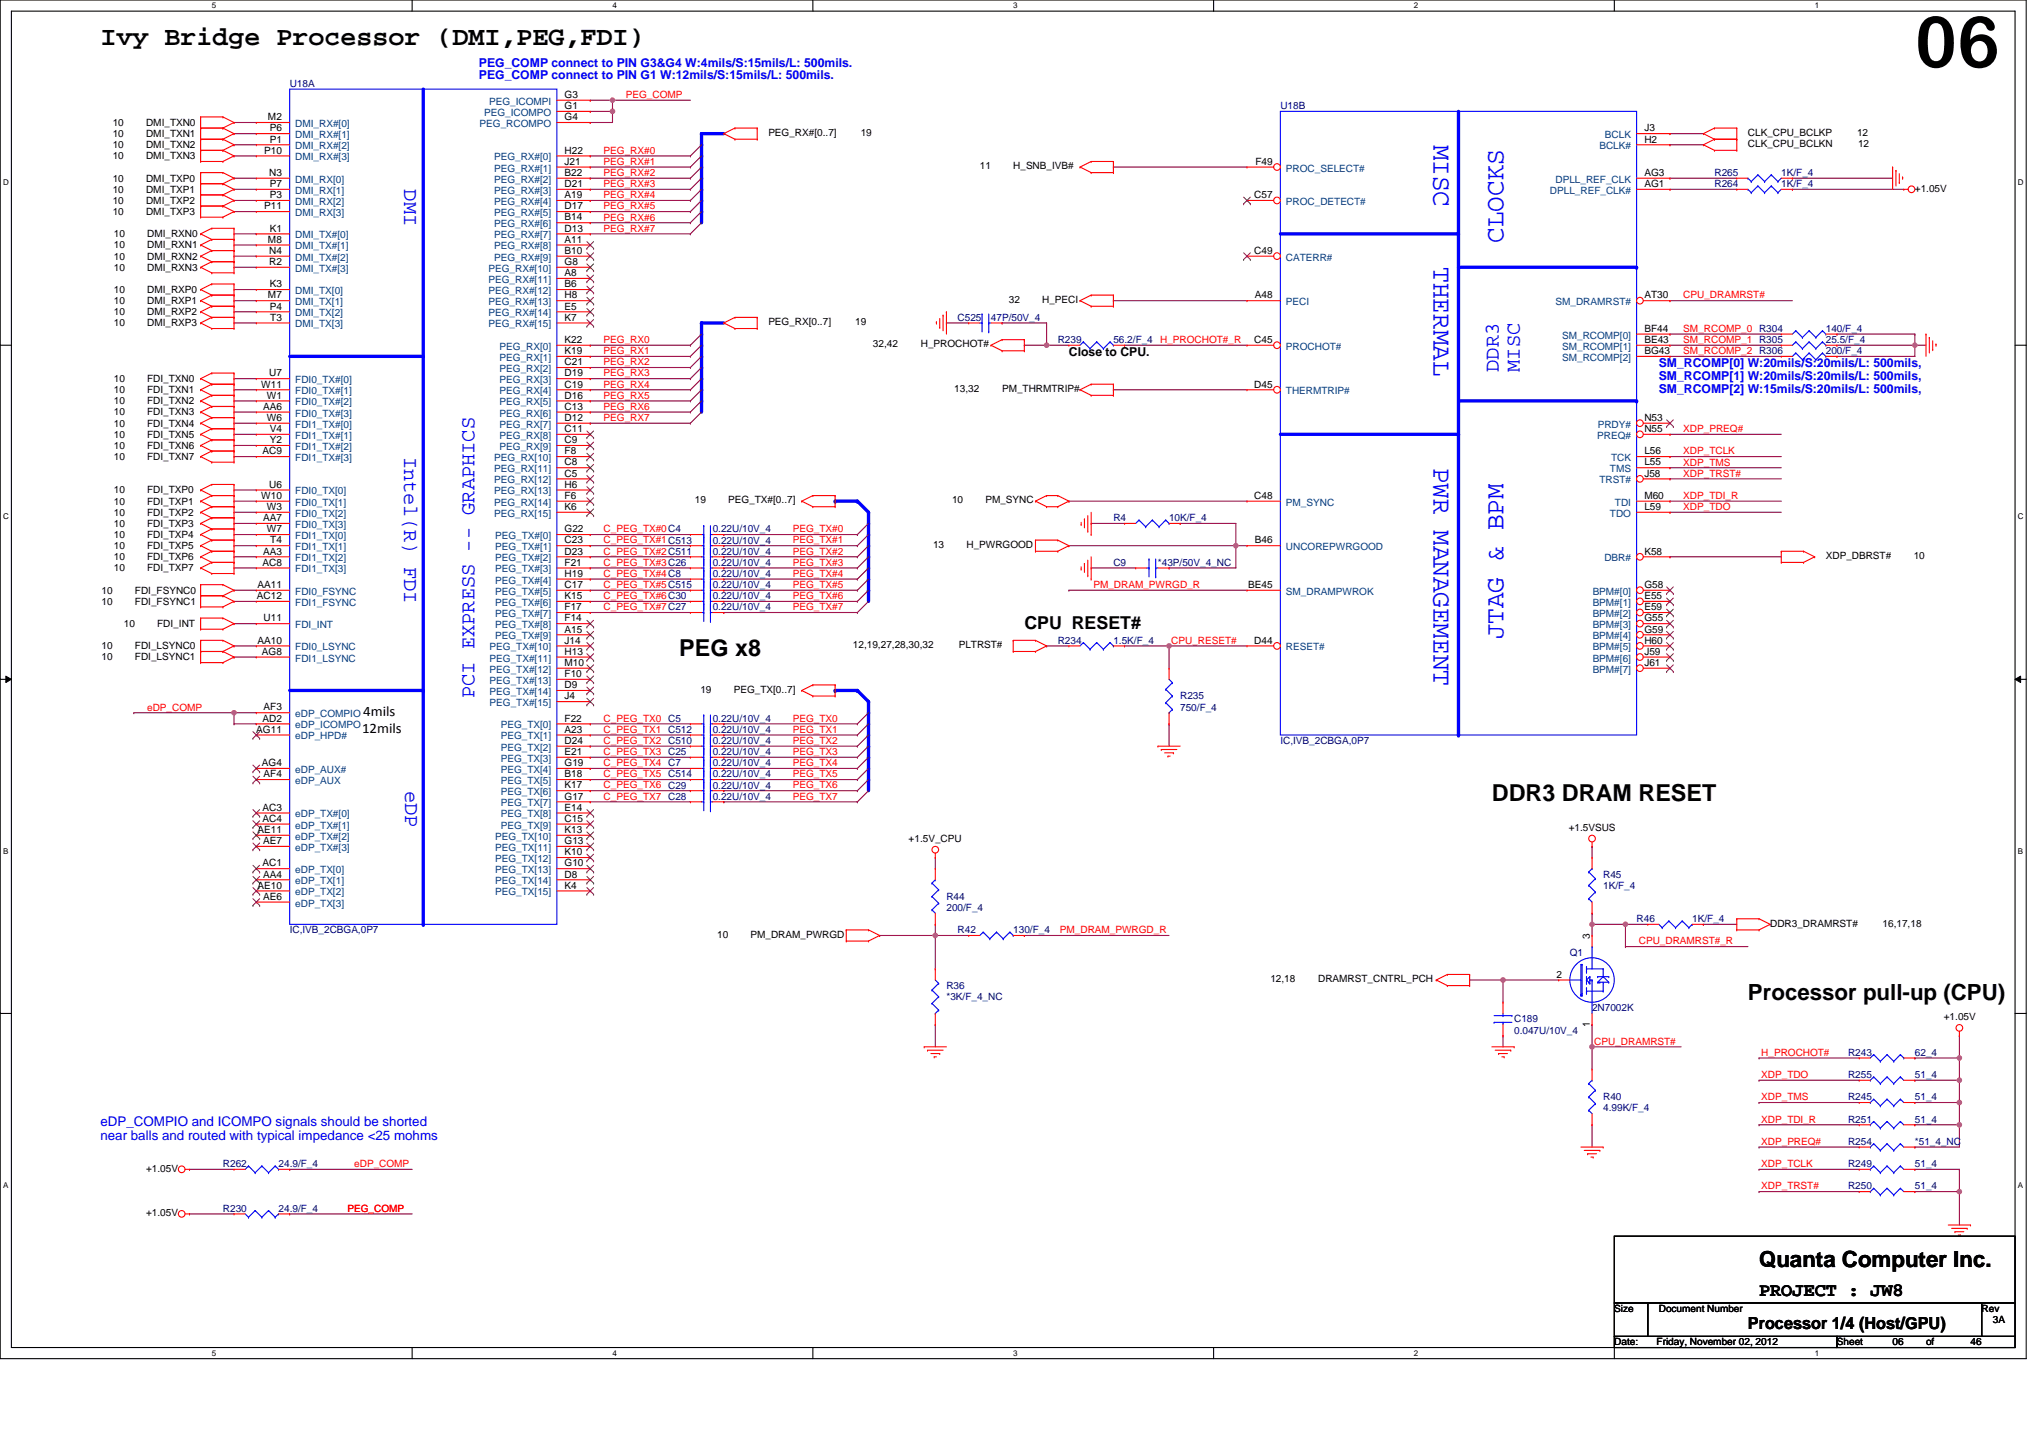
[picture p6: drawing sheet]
<svg xmlns="http://www.w3.org/2000/svg" width="297mm" height="210mm" viewBox="0 0 297 210" stroke-linecap="round" stroke-linejoin="round" font-family="sans-serif">
<defs><g id="words">
<text font-size="10.4" x="279.6" y="9.8">06</text>
<text font-size="3.9" x="14.7" y="6.5">Ivy Bridge Processor (DMI,PEG,FDI)</text>
<g font-size="3.9" fill="#00f">
<text x="209.4" y="21.1" transform="rotate(90 209.4 21.1)">MISC</text>
<text x="219.6" y="35.4" transform="rotate(-90 219.6 35.4)">CLOCKS</text>
<text x="209.4" y="39" transform="rotate(90 209.4 39)">THERMAL</text>
<text x="209.4" y="68.3" transform="rotate(90 209.4 68.3)">PWR MANAGEMENT</text>
<text x="219.6" y="93.3" transform="rotate(-90 219.6 93.3)">JTAG &amp; BPM</text>
</g>
<g font-size="3.4">
<text x="99.2" y="95.7">PEG x8</text>
<text x="217.9" y="116.9">DDR3 DRAM RESET</text>
</g>
<g font-size="3.3">
<text x="255.3" y="146">Processor pull-up (CPU)</text>
<text x="256.9" y="185">Quanta Computer Inc.</text>
</g>
<g font-size="3.1" fill="#00f">
<text x="59" y="27.6" transform="rotate(90 59 27.6)">DMI</text>
<text x="218.9" y="54.3" transform="rotate(-90 218.9 54.3)">DDR3</text>
<text x="222" y="54.3" transform="rotate(-90 222 54.3)">MISC</text>
<text x="59" y="66.6" transform="rotate(90 59 66.6)">Intel(R) FDI</text>
<text x="69.3" y="101.9" transform="rotate(-90 69.3 101.9)">PCI EXPRESS -- GRAPHICS</text>
<text x="59.2" y="115.4" transform="rotate(90 59.2 115.4)">eDP</text>
</g>
<text font-size="2.8" x="256.9" y="189.2">PROJECT : JW8</text>
<text font-size="2.6" x="149.6" y="91.8">CPU RESET#</text>
<text font-size="2.4" x="255.3" y="194">Processor 1/4 (Host/GPU)</text>
<g font-size="2.1">
<text x="52.9" y="107">12mils</text>
<text x="53" y="104.6">4mils</text>
</g>
<g font-size="1.9" fill="#00f">
<text x="14.7" y="164.3">eDP_COMPIO and ICOMPO signals should be shorted</text>
<text x="14.7" y="166.3">near balls and routed with typical impedance &lt;25 mohms</text>
</g>
<g font-size="1.8" fill="#00f">
<text x="69.9" y="9.7">PEG_COMP connect to PIN G3&amp;G4 W:4mils/S:15mils/L: 500mils.</text>
<text x="69.9" y="11.6">PEG_COMP connect to PIN G1 W:12mils/S:15mils/L: 500mils.</text>
<text x="242.3" y="53.6">SM_RCOMP[0] W:20mils/S:20mils/L: 500mils,</text>
<text x="242.3" y="55.5">SM_RCOMP[1] W:20mils/S:20mils/L: 500mils,</text>
<text x="242.3" y="57.3">SM_RCOMP[2] W:15mils/S:20mils/L: 500mils,</text>
</g>
<text font-size="1.8" x="156.1" y="52">Close to CPU.</text>
<g font-size="1.5">
<text x="39.1" y="17.6">M2</text>
<text x="82.5" y="14.3">G3</text>
<text x="82.5" y="15.9">G1</text>
<text x="82.5" y="17.6">G4</text>
<text x="16.5" y="20">10</text>
<text x="16.5" y="18.4">10</text>
<text x="16.5" y="23.3">10</text>
<text x="16.5" y="21.6">10</text>
<text x="21.3" y="20">DMI_TXN1</text>
<text x="21.3" y="18.4">DMI_TXN0</text>
<text x="21.3" y="23.3">DMI_TXN3</text>
<text x="21.3" y="21.6">DMI_TXN2</text>
<text x="38.6" y="22.4">P10</text>
<text x="39.4" y="19.2">P6</text>
<text x="39.4" y="20.8">P1</text>
<text x="82.5" y="22.4">H22</text>
<text x="112.2" y="19.8">PEG_RX#[0..7]</text>
<text x="125.7" y="19.8">19</text>
<text x="240.1" y="20.8">H2</text>
<text x="240.1" y="19.2">J3</text>
<text x="255.3" y="21.5">CLK_CPU_BCLKN</text>
<text x="255.3" y="19.8">CLK_CPU_BCLKP</text>
<text x="271.2" y="19.8">12</text>
<text x="271.3" y="21.5">12</text>
<text x="16.5" y="28.1">10</text>
<text x="16.5" y="26.5">10</text>
<text x="16.5" y="29.8">10</text>
<text x="21.3" y="28.1">DMI_TXP1</text>
<text x="21.3" y="26.5">DMI_TXP0</text>
<text x="21.3" y="29.8">DMI_TXP2</text>
<text x="39.3" y="25.7">N3</text>
<text x="39.4" y="27.3">P7</text>
<text x="39.4" y="28.9">P3</text>
<text x="82.5" y="24.1">J21</text>
<text x="82.5" y="25.7">B22</text>
<text x="82.5" y="27.3">D21</text>
<text x="82.5" y="28.9">A19</text>
<text x="143.1" y="24.7">11</text>
<text x="148" y="24.7">H_SNB_IVB#</text>
<text x="183.2" y="28.9">C57</text>
<text x="183.3" y="24.1">F49</text>
<text x="240.1" y="27.3">AG1</text>
<text x="240.1" y="25.7">AG3</text>
<text x="279.6" y="28">+1.05V</text>
<text x="16.5" y="31.4">10</text>
<text x="16.6" y="34.6">10</text>
<text x="21.3" y="31.4">DMI_TXP3</text>
<text x="21.5" y="34.6">DMI_RXN0</text>
<text x="38.6" y="30.6">P11</text>
<text x="39.1" y="35.4">M8</text>
<text x="39.4" y="33.8">K1</text>
<text x="82.5" y="30.6">D17</text>
<text x="82.5" y="32.2">B14</text>
<text x="82.5" y="33.8">D13</text>
<text x="82.5" y="35.4">A11</text>
<text x="16.6" y="36.3">10</text>
<text x="16.6" y="39.5">10</text>
<text x="16.6" y="37.9">10</text>
<text x="21.5" y="36.3">DMI_RXN1</text>
<text x="21.5" y="39.5">DMI_RXN3</text>
<text x="21.5" y="37.9">DMI_RXN2</text>
<text x="39.3" y="37.1">N4</text>
<text x="39.3" y="38.7">R2</text>
<text x="39.4" y="41.9">K3</text>
<text x="82.5" y="37.1">B10</text>
<text x="82.5" y="38.7">G8</text>
<text x="82.5" y="40.3">A8</text>
<text x="82.5" y="41.9">B6</text>
<text x="183.2" y="37.1">C49</text>
<text x="16.6" y="44.4">10</text>
<text x="16.6" y="42.8">10</text>
<text x="16.6" y="46">10</text>
<text x="16.6" y="47.6">10</text>
<text x="21.5" y="44.4">DMI_RXP1</text>
<text x="21.5" y="42.8">DMI_RXP0</text>
<text x="21.5" y="46">DMI_RXP2</text>
<text x="21.5" y="47.6">DMI_RXP3</text>
<text x="39.1" y="43.6">M7</text>
<text x="39.4" y="45.2">P4</text>
<text x="39.5" y="46.8">T3</text>
<text x="82.5" y="43.6">H8</text>
<text x="82.5" y="45.2">E5</text>
<text x="82.5" y="46.8">K7</text>
<text x="112.2" y="47.5">PEG_RX[0..7]</text>
<text x="124.9" y="47.5">19</text>
<text x="147.3" y="44.2">32</text>
<text x="152.2" y="44.2">H_PECI</text>
<text x="183.2" y="43.6">A48</text>
<text x="240.1" y="43.6">AT30</text>
<text x="82.5" y="50.1">K22</text>
<text x="82.5" y="51.7">K19</text>
<text x="82.5" y="53.3">C21</text>
<text x="127.5" y="50.7">32,42</text>
<text x="134.5" y="50.7">H_PROCHOT#</text>
<text x="183.2" y="50.1">C45</text>
<text x="240.1" y="50.1">BE43</text>
<text x="240.1" y="51.7">BG43</text>
<text x="240.1" y="48.4">BF44</text>
<text x="16.6" y="55.8">10</text>
<text x="16.6" y="57.4">10</text>
<text x="16.6" y="59">10</text>
<text x="21.5" y="55.8">FDI_TXN0</text>
<text x="21.5" y="57.4">FDI_TXN1</text>
<text x="21.5" y="59">FDI_TXN2</text>
<text x="38.2" y="56.6">W11</text>
<text x="38.4" y="59.8">AA6</text>
<text x="39" y="58.2">W1</text>
<text x="39.3" y="54.9">U7</text>
<text x="82.5" y="54.9">D19</text>
<text x="82.5" y="56.6">C19</text>
<text x="82.5" y="58.2">D16</text>
<text x="82.5" y="59.8">C13</text>
<text x="139.4" y="57.2">13,32</text>
<text x="146.3" y="57.2">PM_THRMTRIP#</text>
<text x="183.2" y="56.6">D45</text>
<text x="16.6" y="60.6">10</text>
<text x="16.6" y="62.3">10</text>
<text x="16.6" y="65.5">10</text>
<text x="16.6" y="63.9">10</text>
<text x="21.5" y="60.6">FDI_TXN3</text>
<text x="21.5" y="62.3">FDI_TXN4</text>
<text x="21.5" y="65.5">FDI_TXN6</text>
<text x="21.5" y="63.9">FDI_TXN5</text>
<text x="39" y="61.4">W6</text>
<text x="39.4" y="63.1">V4</text>
<text x="39.4" y="64.7">Y2</text>
<text x="82.5" y="61.4">D12</text>
<text x="82.5" y="63.1">C11</text>
<text x="82.5" y="64.7">C9</text>
<text x="240.1" y="61.4">N53</text>
<text x="240.1" y="63.1">N55</text>
<text x="16.6" y="67.1">10</text>
<text x="21.5" y="67.1">FDI_TXN7</text>
<text x="38.3" y="66.3">AC9</text>
<text x="39.3" y="71.2">U6</text>
<text x="82.5" y="66.3">F8</text>
<text x="82.5" y="67.9">C8</text>
<text x="82.5" y="69.6">C5</text>
<text x="82.5" y="71.2">H6</text>
<text x="240.1" y="66.3">L56</text>
<text x="240.1" y="67.9">L55</text>
<text x="240.1" y="69.6">J58</text>
<text x="16.6" y="73.6">10</text>
<text x="16.6" y="72">10</text>
<text x="16.6" y="75.3">10</text>
<text x="16.6" y="76.9">10</text>
<text x="21.5" y="73.6">FDI_TXP1</text>
<text x="21.5" y="72">FDI_TXP0</text>
<text x="21.5" y="75.3">FDI_TXP2</text>
<text x="21.5" y="76.9">FDI_TXP3</text>
<text x="38.2" y="72.8">W10</text>
<text x="38.4" y="76.1">AA7</text>
<text x="39" y="74.4">W3</text>
<text x="39" y="77.7">W7</text>
<text x="82.5" y="72.8">F6</text>
<text x="82.5" y="74.4">K6</text>
<text x="82.5" y="77.7">G22</text>
<text x="101.5" y="73.5">19</text>
<text x="106.4" y="73.5">PEG_TX#[0..7]</text>
<text x="139" y="73.5">10</text>
<text x="143.9" y="73.5">PM_SYNC</text>
<text x="183.2" y="72.8">C48</text>
<text x="240.1" y="72.8">M60</text>
<text x="240.1" y="74.4">L59</text>
<text x="16.6" y="81.8">10</text>
<text x="16.6" y="83.4">10</text>
<text x="16.6" y="80.1">10</text>
<text x="16.6" y="78.5">10</text>
<text x="21.5" y="81.8">FDI_TXP6</text>
<text x="21.5" y="83.4">FDI_TXP7</text>
<text x="21.5" y="80.1">FDI_TXP5</text>
<text x="21.5" y="78.5">FDI_TXP4</text>
<text x="38.3" y="82.6">AC8</text>
<text x="38.4" y="80.9">AA3</text>
<text x="39.5" y="79.3">T4</text>
<text x="82.5" y="79.3">C23</text>
<text x="82.5" y="80.9">D23</text>
<text x="82.5" y="82.6">F21</text>
<text x="136.3" y="80">13</text>
<text x="141.1" y="80">H_PWRGOOD</text>
<text x="183.2" y="79.3">B46</text>
<text x="240.1" y="80.9">K58</text>
<text x="266.6" y="81.6">XDP_DBRST#</text>
<text x="279.5" y="81.6">10</text>
<text x="14.8" y="88.3">10</text>
<text x="14.8" y="86.7">10</text>
<text x="19.7" y="88.3">FDI_FSYNC1</text>
<text x="19.7" y="86.7">FDI_FSYNC0</text>
<text x="37.5" y="87.5">AC12</text>
<text x="37.6" y="85.8">AA11</text>
<text x="82.5" y="84.2">H19</text>
<text x="82.5" y="85.8">C17</text>
<text x="82.5" y="87.5">K15</text>
<text x="82.5" y="89.1">F17</text>
<text x="182.3" y="85.8">BE45</text>
<text x="240.1" y="85.8">G58</text>
<text x="240.1" y="87.5">E55</text>
<text x="240.1" y="89.1">E59</text>
<text x="14.8" y="94.8">10</text>
<text x="18.1" y="91.5">10</text>
<text x="19.7" y="94.8">FDI_LSYNC0</text>
<text x="23" y="91.5">FDI_INT</text>
<text x="37.6" y="94">AA10</text>
<text x="38.2" y="95.6">AG8</text>
<text x="38.5" y="90.7">U11</text>
<text x="82.5" y="90.7">F14</text>
<text x="82.5" y="92.3">A15</text>
<text x="82.5" y="94">J14</text>
<text x="82.5" y="95.6">H13</text>
<text x="124.6" y="94.6">12,19,27,28,30,32</text>
<text x="140" y="94.6">PLTRST#</text>
<text x="183.2" y="94">D44</text>
<text x="240.1" y="90.7">G55</text>
<text x="240.1" y="92.3">G59</text>
<text x="240.1" y="94">H60</text>
<text x="240.1" y="95.6">J59</text>
<text x="14.8" y="96.4">10</text>
<text x="19.7" y="96.4">FDI_LSYNC1</text>
<text x="82.5" y="97.2">M10</text>
<text x="82.5" y="98.8">F10</text>
<text x="82.5" y="100.5">D9</text>
<text x="102.3" y="101.1">19</text>
<text x="107.2" y="101.1">PEG_TX[0..7]</text>
<text x="240.1" y="97.2">J61</text>
<text x="37.4" y="107">AG11</text>
<text x="38.3" y="105.3">AD2</text>
<text x="38.5" y="103.7">AF3</text>
<text x="82.5" y="102.1">J4</text>
<text x="82.5" y="105.3">F22</text>
<text x="82.5" y="107">A23</text>
<text x="38.2" y="111.8">AG4</text>
<text x="38.5" y="113.5">AF4</text>
<text x="82.5" y="108.6">D24</text>
<text x="82.5" y="110.2">E21</text>
<text x="82.5" y="111.8">G19</text>
<text x="82.5" y="113.5">B18</text>
<text x="38.3" y="118.3">AC3</text>
<text x="38.3" y="120">AC4</text>
<text x="82.5" y="115.1">K17</text>
<text x="82.5" y="116.7">G17</text>
<text x="82.5" y="118.3">E14</text>
<text x="82.5" y="120">C15</text>
<text x="37.6" y="121.6">AE11</text>
<text x="38.4" y="123.2">AE7</text>
<text x="82.5" y="121.6">K13</text>
<text x="82.5" y="123.2">G13</text>
<text x="82.5" y="124.8">K10</text>
<text x="132.7" y="122.9">+1.5V_CPU</text>
<text x="229.1" y="121.3">+1.5VSUS</text>
<text x="37.6" y="129.7">AE10</text>
<text x="38.3" y="126.5">AC1</text>
<text x="38.4" y="128.1">AA4</text>
<text x="38.4" y="131.3">AE6</text>
<text x="82.5" y="126.5">G10</text>
<text x="82.5" y="128.1">D8</text>
<text x="82.5" y="129.7">K4</text>
<text x="104.7" y="136.9">10</text>
<text x="109.6" y="136.9">PM_DRAM_PWRGD</text>
<text x="232.2" y="137" transform="rotate(-90 232.2 137)">3</text>
<text x="258.5" y="135.3">DDR3_DRAMRST#</text>
<text x="274.9" y="135.3">16,17,18</text>
<text x="185.5" y="143.4">12,18</text>
<text x="192.5" y="143.4">DRAMRST_CNTRL_PCH</text>
<text x="227.3" y="142.7">2</text>
<text x="232.2" y="149.9" transform="rotate(-90 232.2 149.9)">1</text>
<text x="283.9" y="148.9">+1.05V</text>
<text x="21.3" y="171">+1.05V</text>
<text x="21.3" y="177.5">+1.05V</text>
<text x="235.8" y="191.5">Size</text>
<text x="242.3" y="191.5">Document Number</text>
<text x="289.4" y="191.5">Rev</text>
<text x="235.8" y="196.4">Date:</text>
<text x="241.9" y="196.4">Friday, November 02, 2012</text>
<text x="268.3" y="196.4">Sheet</text>
<text x="276.4" y="196.4">06</text>
<text x="281.3" y="196.4">of</text>
<text x="287.8" y="196.4">46</text>
<text x="291" y="193.1">3A</text>
</g>
<g font-size="1.5" fill="#000080">
<text x="42.3" y="12.7">U18A</text>
<text x="187" y="15.9">U18B</text>
<text x="250.4" y="27.3">R264</text>
<text x="250.4" y="25.7">R265</text>
<text x="260.1" y="27.3">1K/F_4</text>
<text x="260.1" y="25.7">1K/F_4</text>
<text x="139.8" y="46.8">C525</text>
<text x="144.7" y="46.8">47P/50V_4</text>
<text x="154.5" y="50.1">R239</text>
<text x="162.6" y="50.1">56.2/F_4</text>
<text x="266.6" y="50.1">25.5/F_4</text>
<text x="266.6" y="48.5">140/F_4</text>
<text x="266.6" y="51.7">200/F_4</text>
<text x="104.1" y="77.7">0.22U/10V_4</text>
<text x="162.6" y="76.1">R4</text>
<text x="170.7" y="76.1">10K/F_4</text>
<text x="104.1" y="82.6">0.22U/10V_4</text>
<text x="104.1" y="81">0.22U/10V_4</text>
<text x="104.1" y="79.3">0.22U/10V_4</text>
<text x="162.6" y="82.6">C9</text>
<text x="169.1" y="82.6">*43P/50V_4_NC</text>
<text x="104.1" y="87.5">0.22U/10V_4</text>
<text x="104.1" y="89.1">0.22U/10V_4</text>
<text x="104.1" y="85.8">0.22U/10V_4</text>
<text x="104.1" y="84.2">0.22U/10V_4</text>
<text x="154.5" y="94">R234</text>
<text x="162.6" y="94">1.5K/F_4</text>
<text x="104.1" y="107">0.22U/10V_4</text>
<text x="104.1" y="105.3">0.22U/10V_4</text>
<text x="172.4" y="102.1">R235</text>
<text x="172.4" y="103.7">750/F_4</text>
<text x="104.1" y="110.2">0.22U/10V_4</text>
<text x="104.1" y="108.6">0.22U/10V_4</text>
<text x="104.1" y="113.5">0.22U/10V_4</text>
<text x="104.1" y="111.8">0.22U/10V_4</text>
<text x="187" y="108.6">IC,IVB_2CBGA,0P7</text>
<text x="104.1" y="115.1">0.22U/10V_4</text>
<text x="104.1" y="116.7">0.22U/10V_4</text>
<text x="138.2" y="131.4">R44</text>
<text x="234.1" y="128.1">R45</text>
<text x="234.1" y="129.7">1K/F_4</text>
<text x="42.3" y="136.2">IC,IVB_2CBGA,0P7</text>
<text x="138.2" y="133">200/F_4</text>
<text x="139.8" y="136.2">R42</text>
<text x="148" y="136.2">130/F_4</text>
<text x="239" y="134.6">R46</text>
<text x="247.1" y="134.6">1K/F_4</text>
<text x="229.2" y="139.5">Q1</text>
<text x="138.2" y="144.4">R36</text>
<text x="138.2" y="146">*3K/F_4_NC</text>
<text x="221.1" y="149.2">C189</text>
<text x="232.5" y="147.6">2N7002K</text>
<text x="221.1" y="150.9">0.047U/10V_4</text>
<text x="269.9" y="154.1">R243</text>
<text x="279.6" y="154.1">62_4</text>
<text x="234.1" y="160.6">R40</text>
<text x="269.9" y="160.6">R245</text>
<text x="269.9" y="157.4">R255</text>
<text x="279.6" y="160.6">51_4</text>
<text x="279.6" y="157.4">51_4</text>
<text x="234.1" y="162.2">4.99K/F_4</text>
<text x="269.9" y="167.1">R254</text>
<text x="269.9" y="163.9">R251</text>
<text x="279.6" y="167.1">*51_4_NC</text>
<text x="279.6" y="163.9">51_4</text>
<text x="32.6" y="170.4">R262</text>
<text x="40.7" y="170.4">24.9/F_4</text>
<text x="269.9" y="173.6">R250</text>
<text x="269.9" y="170.4">R249</text>
<text x="279.6" y="173.6">51_4</text>
<text x="279.6" y="170.4">51_4</text>
<text x="32.6" y="176.9">R230</text>
<text x="40.7" y="176.9">24.9/F_4</text>
</g>
<g font-size="1.5" fill="#004080">
<text x="70.7" y="16.9">PEG_ICOMPO</text>
<text x="71.4" y="15.3">PEG_ICOMPI</text>
<text x="43.1" y="18.5">DMI_RX#[0]</text>
<text x="43.1" y="20.2">DMI_RX#[1]</text>
<text x="43.1" y="21.8">DMI_RX#[2]</text>
<text x="43.1" y="23.4">DMI_RX#[3]</text>
<text x="70" y="18.5">PEG_RCOMPO</text>
<text x="72.1" y="23.4">PEG_RX#[0]</text>
<text x="233.6" y="21.8">BCLK#</text>
<text x="234.4" y="20.2">BCLK</text>
<text x="43.1" y="26.7">DMI_RX[0]</text>
<text x="43.1" y="28.3">DMI_RX[1]</text>
<text x="43.1" y="29.9">DMI_RX[2]</text>
<text x="72.1" y="25">PEG_RX#[1]</text>
<text x="72.1" y="26.7">PEG_RX#[2]</text>
<text x="72.1" y="28.3">PEG_RX#[3]</text>
<text x="72.1" y="29.9">PEG_RX#[4]</text>
<text x="187.8" y="29.9">PROC_DETECT#</text>
<text x="187.8" y="25">PROC_SELECT#</text>
<text x="226.3" y="28.3">DPLL_REF_CLK#</text>
<text x="227.2" y="26.7">DPLL_REF_CLK</text>
<text x="43.1" y="31.5">DMI_RX[3]</text>
<text x="43.1" y="34.8">DMI_TX#[0]</text>
<text x="72.1" y="31.5">PEG_RX#[5]</text>
<text x="72.1" y="33.2">PEG_RX#[6]</text>
<text x="72.1" y="34.8">PEG_RX#[7]</text>
<text x="43.1" y="36.4">DMI_TX#[1]</text>
<text x="43.1" y="38">DMI_TX#[2]</text>
<text x="43.1" y="39.7">DMI_TX#[3]</text>
<text x="71.3" y="39.7">PEG_RX#[10]</text>
<text x="71.3" y="41.3">PEG_RX#[11]</text>
<text x="72.1" y="36.4">PEG_RX#[8]</text>
<text x="72.1" y="38">PEG_RX#[9]</text>
<text x="187.8" y="38">CATERR#</text>
<text x="43.1" y="42.9">DMI_TX[0]</text>
<text x="43.1" y="44.5">DMI_TX[1]</text>
<text x="43.1" y="47.8">DMI_TX[3]</text>
<text x="43.1" y="46.2">DMI_TX[2]</text>
<text x="71.3" y="42.9">PEG_RX#[12]</text>
<text x="71.3" y="44.5">PEG_RX#[13]</text>
<text x="71.3" y="46.2">PEG_RX#[14]</text>
<text x="71.3" y="47.8">PEG_RX#[15]</text>
<text x="187.8" y="44.5">PECI</text>
<text x="227.2" y="44.5">SM_DRAMRST#</text>
<text x="73" y="51">PEG_RX[0]</text>
<text x="73" y="52.7">PEG_RX[1]</text>
<text x="187.8" y="51">PROCHOT#</text>
<text x="228.1" y="51">SM_RCOMP[1]</text>
<text x="228.1" y="52.7">SM_RCOMP[2]</text>
<text x="228.1" y="49.4">SM_RCOMP[0]</text>
<text x="43.1" y="55.9">FDI0_TX#[0]</text>
<text x="43.1" y="57.6">FDI0_TX#[1]</text>
<text x="43.1" y="59.2">FDI0_TX#[2]</text>
<text x="73" y="54.3">PEG_RX[2]</text>
<text x="73" y="55.9">PEG_RX[3]</text>
<text x="73" y="57.6">PEG_RX[4]</text>
<text x="73" y="59.2">PEG_RX[5]</text>
<text x="187.8" y="57.6">THERMTRIP#</text>
<text x="43.1" y="60.8">FDI0_TX#[3]</text>
<text x="43.1" y="62.4">FDI1_TX#[0]</text>
<text x="43.1" y="64.1">FDI1_TX#[1]</text>
<text x="43.1" y="65.7">FDI1_TX#[2]</text>
<text x="73" y="60.8">PEG_RX[6]</text>
<text x="73" y="62.4">PEG_RX[7]</text>
<text x="73" y="64.1">PEG_RX[8]</text>
<text x="73" y="65.7">PEG_RX[9]</text>
<text x="233.2" y="64.1">PREQ#</text>
<text x="233.3" y="62.4">PRDY#</text>
<text x="43.1" y="67.3">FDI1_TX#[3]</text>
<text x="72.1" y="67.3">PEG_RX[10]</text>
<text x="72.1" y="68.9">PEG_RX[11]</text>
<text x="72.1" y="70.6">PEG_RX[12]</text>
<text x="233.6" y="70.6">TRST#</text>
<text x="235.1" y="68.9">TMS</text>
<text x="235.3" y="67.3">TCK</text>
<text x="43.1" y="72.2">FDI0_TX[0]</text>
<text x="43.1" y="73.8">FDI0_TX[1]</text>
<text x="43.1" y="75.4">FDI0_TX[2]</text>
<text x="43.1" y="77.1">FDI0_TX[3]</text>
<text x="72.1" y="72.2">PEG_RX[13]</text>
<text x="72.1" y="73.8">PEG_RX[14]</text>
<text x="72.1" y="75.4">PEG_RX[15]</text>
<text x="187.8" y="73.8">PM_SYNC</text>
<text x="235.1" y="75.4">TDO</text>
<text x="235.8" y="73.8">TDI</text>
<text x="43.1" y="78.7">FDI1_TX[0]</text>
<text x="43.1" y="80.3">FDI1_TX[1]</text>
<text x="43.1" y="81.9">FDI1_TX[2]</text>
<text x="43.1" y="83.6">FDI1_TX[3]</text>
<text x="72.3" y="78.7">PEG_TX#[0]</text>
<text x="72.3" y="80.3">PEG_TX#[1]</text>
<text x="72.3" y="81.9">PEG_TX#[2]</text>
<text x="72.3" y="83.6">PEG_TX#[3]</text>
<text x="187.8" y="80.3">UNCOREPWRGOOD</text>
<text x="234.3" y="81.9">DBR#</text>
<text x="43.1" y="86.8">FDI0_FSYNC</text>
<text x="43.1" y="88.4">FDI1_FSYNC</text>
<text x="72.3" y="85.2">PEG_TX#[4]</text>
<text x="72.3" y="86.8">PEG_TX#[5]</text>
<text x="72.3" y="88.4">PEG_TX#[6]</text>
<text x="187.8" y="86.8">SM_DRAMPWROK</text>
<text x="232.6" y="86.8">BPM#[0]</text>
<text x="232.6" y="88.4">BPM#[1]</text>
<text x="43.1" y="91.7">FDI_INT</text>
<text x="43.1" y="94.9">FDI0_LSYNC</text>
<text x="71.5" y="94.9">PEG_TX#[10]</text>
<text x="72.3" y="90.1">PEG_TX#[7]</text>
<text x="72.3" y="91.7">PEG_TX#[8]</text>
<text x="72.3" y="93.3">PEG_TX#[9]</text>
<text x="187.8" y="94.9">RESET#</text>
<text x="232.6" y="90.1">BPM#[2]</text>
<text x="232.6" y="91.7">BPM#[3]</text>
<text x="232.6" y="93.3">BPM#[4]</text>
<text x="232.6" y="94.9">BPM#[5]</text>
<text x="43.1" y="96.6">FDI1_LSYNC</text>
<text x="71.5" y="96.6">PEG_TX#[11]</text>
<text x="71.5" y="98.2">PEG_TX#[12]</text>
<text x="71.5" y="99.8">PEG_TX#[13]</text>
<text x="71.5" y="101.4">PEG_TX#[14]</text>
<text x="232.6" y="96.6">BPM#[6]</text>
<text x="232.6" y="98.2">BPM#[7]</text>
<text x="43.1" y="104.7">eDP_COMPIO</text>
<text x="43.1" y="107.9">eDP_HPD#</text>
<text x="43.1" y="106.3">eDP_ICOMPO</text>
<text x="71.5" y="103.1">PEG_TX#[15]</text>
<text x="73.1" y="106.3">PEG_TX[0]</text>
<text x="73.1" y="107.9">PEG_TX[1]</text>
<text x="43.1" y="112.8">eDP_AUX#</text>
<text x="73.1" y="109.6">PEG_TX[2]</text>
<text x="73.1" y="111.2">PEG_TX[3]</text>
<text x="73.1" y="112.8">PEG_TX[4]</text>
<text x="43.1" y="114.4">eDP_AUX</text>
<text x="43.1" y="119.3">eDP_TX#[0]</text>
<text x="73.1" y="114.4">PEG_TX[5]</text>
<text x="73.1" y="116.1">PEG_TX[6]</text>
<text x="73.1" y="117.7">PEG_TX[7]</text>
<text x="73.1" y="119.3">PEG_TX[8]</text>
<text x="43.1" y="120.9">eDP_TX#[1]</text>
<text x="43.1" y="122.6">eDP_TX#[2]</text>
<text x="43.1" y="124.2">eDP_TX#[3]</text>
<text x="72.3" y="122.6">PEG_TX[10]</text>
<text x="72.3" y="124.2">PEG_TX[11]</text>
<text x="72.3" y="125.8">PEG_TX[12]</text>
<text x="73.1" y="120.9">PEG_TX[9]</text>
<text x="43.1" y="127.5">eDP_TX[0]</text>
<text x="43.1" y="129.1">eDP_TX[1]</text>
<text x="43.1" y="130.7">eDP_TX[2]</text>
<text x="72.3" y="127.5">PEG_TX[13]</text>
<text x="72.3" y="129.1">PEG_TX[14]</text>
<text x="72.3" y="130.7">PEG_TX[15]</text>
<text x="43.1" y="132.3">eDP_TX[3]</text>
</g>
<g font-size="1.5" fill="#f00">
<text x="91.4" y="14.3">PEG_COMP</text>
<text x="88.1" y="22.4">PEG_RX#0</text>
<text x="88.1" y="24.1">PEG_RX#1</text>
<text x="88.1" y="25.7">PEG_RX#2</text>
<text x="88.1" y="27.3">PEG_RX#3</text>
<text x="88.1" y="28.9">PEG_RX#4</text>
<text x="88.1" y="30.6">PEG_RX#5</text>
<text x="88.1" y="32.2">PEG_RX#6</text>
<text x="88.1" y="33.8">PEG_RX#7</text>
<text x="245.8" y="43.6">CPU_DRAMRST#</text>
<text x="88.1" y="51.7">PEG_RX1</text>
<text x="88.1" y="53.3">PEG_RX2</text>
<text x="88.1" y="50.1">PEG_RX0</text>
<text x="169.4" y="50.1">H_PROCHOT#_R</text>
<text x="245.8" y="51.7">SM_RCOMP_2 R306</text>
<text x="245.8" y="50.1">SM_RCOMP_1 R305</text>
<text x="245.8" y="48.4">SM_RCOMP_0 R304</text>
<text x="88.1" y="54.9">PEG_RX3</text>
<text x="88.1" y="56.6">PEG_RX4</text>
<text x="88.1" y="58.2">PEG_RX5</text>
<text x="88.1" y="59.8">PEG_RX6</text>
<text x="88.1" y="61.4">PEG_RX7</text>
<text x="245.8" y="63.1">XDP_PREQ#</text>
<text x="245.8" y="66.3">XDP_TCLK</text>
<text x="245.8" y="68">XDP_TMS</text>
<text x="245.8" y="69.6">XDP_TRST#</text>
<text x="88.1" y="77.7">C_PEG_TX#0C4</text>
<text x="115.8" y="77.7">PEG_TX#0</text>
<text x="245.8" y="72.8">XDP_TDI_R</text>
<text x="245.8" y="74.5">XDP_TDO</text>
<text x="88.1" y="82.6">C_PEG_TX#3C26</text>
<text x="88.1" y="79.3">C_PEG_TX#1C513</text>
<text x="88.1" y="81">C_PEG_TX#2C511</text>
<text x="115.8" y="79.3">PEG_TX#1</text>
<text x="115.8" y="81">PEG_TX#2</text>
<text x="115.8" y="82.6">PEG_TX#3</text>
<text x="88.1" y="87.5">C_PEG_TX#6C30</text>
<text x="88.1" y="89.1">C_PEG_TX#7C27</text>
<text x="88.1" y="84.2">C_PEG_TX#4C8</text>
<text x="88.1" y="85.8">C_PEG_TX#5C515</text>
<text x="115.8" y="84.2">PEG_TX#4</text>
<text x="115.8" y="85.8">PEG_TX#5</text>
<text x="115.8" y="87.5">PEG_TX#6</text>
<text x="115.8" y="89.1">PEG_TX#7</text>
<text x="159.7" y="85.8">PM_DRAM_PWRGD_R</text>
<text x="171.1" y="94">CPU_RESET#</text>
<text x="21.5" y="103.7">eDP_COMP</text>
<text x="88.1" y="105.3">C_PEG_TX0 C5</text>
<text x="88.1" y="107">C_PEG_TX1 C512</text>
<text x="115.8" y="107">PEG_TX1</text>
<text x="115.8" y="105.3">PEG_TX0</text>
<text x="88.1" y="110.2">C_PEG_TX3 C25</text>
<text x="88.1" y="111.8">C_PEG_TX4 C7</text>
<text x="88.1" y="108.6">C_PEG_TX2 C510</text>
<text x="88.1" y="113.5">C_PEG_TX5 C514</text>
<text x="115.8" y="108.6">PEG_TX2</text>
<text x="115.8" y="110.2">PEG_TX3</text>
<text x="115.8" y="111.8">PEG_TX4</text>
<text x="115.8" y="113.5">PEG_TX5</text>
<text x="88.1" y="115.1">C_PEG_TX6 C29</text>
<text x="88.1" y="116.7">C_PEG_TX7 C28</text>
<text x="115.8" y="115.1">PEG_TX6</text>
<text x="115.8" y="116.7">PEG_TX7</text>
<text x="154.8" y="136.2">PM_DRAM_PWRGD_R</text>
<text x="239.3" y="137.9">CPU_DRAMRST#_R</text>
<text x="232.8" y="152.5">CPU_DRAMRST#</text>
<text x="257.2" y="154.1">H_PROCHOT#</text>
<text x="257.2" y="157.4">XDP_TDO</text>
<text x="257.2" y="160.6">XDP_TMS</text>
<text x="257.2" y="163.9">XDP_TDI_R</text>
<text x="257.2" y="167.1">XDP_PREQ#</text>
<text x="51.7" y="170.4">eDP_COMP</text>
<text x="257.2" y="173.6">XDP_TRST#</text>
<text x="257.2" y="170.4">XDP_TCLK</text>
<text x="50.8" y="176.9">PEG_COMP</text>
</g>
<g font-size="1.2">
<text x="30.9" y="1.2">5</text>
<text x="89.4" y="1.2">4</text>
<text x="148" y="1.2">3</text>
<text x="206.5" y="1.2">2</text>
<text x="265" y="1.2">1</text>
<text x=".4" y="27.1">D</text>
<text x="294.7" y="27.1">D</text>
<text x=".4" y="75.8">C</text>
<text x="294.7" y="75.8">C</text>
<text x=".4" y="124.6">B</text>
<text x="294.7" y="124.6">B</text>
<text x=".4" y="173.4">A</text>
<text x="294.7" y="173.4">A</text>
<text x="30.9" y="197.9">5</text>
<text x="89.4" y="197.9">4</text>
<text x="148" y="197.9">3</text>
<text x="206.5" y="197.9">2</text>
<text x="265" y="197.9">1</text>
</g>
</g></defs>
<path d="M0 0h295.9v198.3h-295.9zM1.7 1.6h292.6v195.1h-292.6z" fill="none" stroke="#000" stroke-width=".16"/>
<g fill="#fff">
<path d="M30.9 .2h.7v1.3h-.7z"/>
<path d="M30.9 196.9h.7v1.3h-.7z"/>
</g>
<path d="M60.2 0v1.6M60.2 196.7v1.6" fill="none" stroke="#000" stroke-width=".16"/>
<g fill="#fff">
<path d="M89.4 .2h.7v1.3h-.7z"/>
<path d="M89.4 196.9h.7v1.3h-.7z"/>
</g>
<path d="M118.7 0v1.6M118.7 196.7v1.6" fill="none" stroke="#000" stroke-width=".16"/>
<g fill="#fff">
<path d="M148 .2h.6v1.3h-.6z"/>
<path d="M148 196.9h.6v1.3h-.6z"/>
</g>
<path d="M177.2 0v1.6M177.2 196.7v1.6" fill="none" stroke="#000" stroke-width=".16"/>
<g fill="#fff">
<path d="M206.5 .2h.6v1.3h-.6z"/>
<path d="M206.5 196.9h.6v1.3h-.6z"/>
</g>
<path d="M235.8 0v1.6M235.8 196.7v1.6" fill="none" stroke="#000" stroke-width=".16"/>
<g fill="#fff">
<path d="M265 .2h.7v1.3h-.7z"/>
<path d="M265 196.9h.7v1.3h-.7z"/>
<path d="M.4 26h.9v1.3h-.9z"/>
<path d="M294.7 26h.8v1.3h-.8z"/>
<path d="M.4 74.8h.9v1.3h-.9z"/>
<path d="M294.7 74.8h.8v1.3h-.8z"/>
</g>
<path d="M0 50.4h1.7M294.3 50.4h1.6" fill="none" stroke="#000" stroke-width=".16"/>
<g fill="#fff">
<path d="M.4 123.5h.8v1.3h-.8z"/>
<path d="M294.7 123.5h.8v1.3h-.8z"/>
</g>
<path d="M0 99.2h1.7M294.3 99.2h1.6" fill="none" stroke="#000" stroke-width=".16"/>
<path d="M.9 98.7l.8 .5-.8 .4zM294.3 99.2l.8-.5v.9z" fill="#000"/>
<path d="M.9 98.7l.8 .5-.8 .4zM294.3 99.2l.8-.5v.9z" fill="none" stroke="#000" stroke-width=".15"/>
<g fill="#fff">
<path d="M.4 172.3h.8v1.3h-.8z"/>
<path d="M294.7 172.3h.8v1.3h-.8z"/>
</g>
<path d="M0 147.9h1.7M294.3 147.9h1.6" fill="none" stroke="#000" stroke-width=".16"/>
<g fill="none" stroke="#800040" stroke-width=".16">
<path d="M34.2 19.5h.1M34.2 17.9h.1M34.2 19.5h3.2M34.2 17.9h3.2M86.2 14.6h.1M86.2 17.9h.1M86.2 14.6h3.2M89.4 16.3h.1M89.4 16.3v1.6h-3.2M34.2 29.3h.1M34.2 27.6h.1M34.2 26h.1"/>
<path d="M34.2 22.8h.1M34.2 34.1h.1M34.2 39h.1M34.2 37.4h.1M34.2 21.1h.1M34.2 30.9h.1M34.2 35.8h.1M34.2 29.3h3.2M34.2 27.6h3.2M34.2 26h3.2M34.2 22.8h3.2M34.2 34.1h3.2"/>
<path d="M34.2 39h3.2M34.2 37.4h3.2M34.2 21.1h3.2M34.2 30.9h3.2M34.2 35.8h3.2M86.2 24.4h.1M86.2 24.4h14.6M34.2 43.9h.1M34.2 42.3h.1M34.2 45.5h.1M34.2 56.9h.1M34.2 55.3h.1"/>
<path d="M34.2 47.1h.1M34.2 58.5h.1M34.2 43.9h3.2M34.2 42.3h3.2M34.2 45.5h3.2M34.2 56.9h3.2M34.2 55.3h3.2M34.2 47.1h3.2M34.2 58.5h3.2M86.2 52h.1M86.2 53.6h.1M86.2 55.3h.1"/>
<path d="M86.2 50.4h.1M86.2 56.9h.1M86.2 56.9h14.6M86.2 55.3h14.6M86.2 52h14.6M86.2 53.6h14.6M86.2 50.4h14.6M34.2 79.7h.1M34.2 73.2h.1M34.2 61.8h.1M34.2 65h.1M34.2 66.6h.1"/>
<path d="M34.2 63.4h.1M34.2 60.1h.1M34.2 71.5h.1M34.2 74.8h.1M34.2 76.4h.1M34.2 78h.1M34.2 79.7h3.2M34.2 73.2h3.2M34.2 61.8h3.2M34.2 65h3.2M34.2 66.6h3.2M34.2 63.4h3.2"/>
<path d="M34.2 60.1h3.2M34.2 71.5h3.2M34.2 74.8h3.2M34.2 76.4h3.2M34.2 78h3.2M34.2 81.3h.1M34.2 82.9h.1M34.2 95.9h.1M34.2 94.3h.1M34.2 91h.1M34.2 87.8h.1M34.2 86.2h.1"/>
<path d="M34.2 81.3h3.2M34.2 82.9h3.2M34.2 95.9h3.2M34.2 94.3h3.2M34.2 91h3.2M34.2 87.8h3.2M34.2 86.2h3.2"/>
</g>
<path d="M102.5 47.1h3.2" fill="none" stroke="#00f" stroke-width=".48"/>
<circle cx="102.5" cy="47.1" r=".24" fill="#00f"/>
<g fill="none" stroke="#800040" stroke-width=".16">
<path d="M86.2 26h.1M86.2 27.6h.1M86.2 22.8h.1M86.2 29.3h.1M86.2 26h14.6M86.2 27.6h14.6M86.2 22.8h14.6M86.2 29.3h14.6M86.2 58.5h.1M86.2 58.5h14.6M86.2 60.1h.1M86.2 61.8h.1"/>
<path d="M86.2 60.1h14.6M86.2 61.8h14.6"/>
</g>
<path d="M102.5 19.5h3.2" fill="none" stroke="#00f" stroke-width=".48"/>
<circle cx="102.5" cy="19.5" r=".24" fill="#00f"/>
<g fill="none" stroke="#800040" stroke-width=".16">
<path d="M89.4 14.6h.1M89.4 14.6h11.4M86.2 30.9h.1M86.2 32.5h.1M86.2 34.1h.1M86.2 30.9h14.6M86.2 32.5h14.6M86.2 34.1h14.6M86.2 78h.1M86.2 79.7h.1M86.2 78h14.6M86.2 79.7h14.6"/>
<path d="M86.2 87.8h.1M86.2 82.9h.1M86.2 89.4h.1M86.2 84.5h.1M86.2 81.3h.1M86.2 86.2h.1M86.2 87.8h14.6M86.2 82.9h14.6M86.2 89.4h14.6M86.2 84.5h14.6M86.2 81.3h14.6M86.2 86.2h14.6"/>
<path d="M34.2 104h.1M34.2 104h3.2M86.2 105.7h.1M86.2 115.4h.1M86.2 110.5h.1M86.2 107.3h.1M86.2 117h.1M86.2 112.2h.1M86.2 108.9h.1M86.2 113.8h.1M86.2 105.7h14.6M86.2 115.4h14.6"/>
<path d="M86.2 110.5h14.6M86.2 107.3h14.6M86.2 117h14.6M86.2 112.2h14.6M86.2 108.9h14.6M86.2 113.8h14.6M27.7 170.7h.1M27.7 177.2h.1M27.7 170.7h6.5M27.7 177.2h6.5M42.3 170.7h.1M42.3 177.2h.1"/>
<path d="M42.3 170.7h17.9M42.3 177.2h17.9"/>
</g>
<circle cx="89.4" cy="14.6" r=".32" fill="#f0f"/>
<circle cx="89.4" cy="14.6" r=".32" fill="none" stroke="#f0f" stroke-width=".16"/>
<g fill="none" stroke="#800040" stroke-width=".16">
<path d="M105.7 107.3h.1M105.7 108.9h.1M105.7 110.5h.1M105.7 112.2h.1M105.7 105.7h.1M105.7 113.8h.1M105.7 115.4h.1M105.7 117h.1M105.7 107.3h19.5M105.7 108.9h19.5M105.7 110.5h19.5M105.7 112.2h19.5"/>
<path d="M105.7 105.7h19.5M105.7 113.8h19.5M105.7 115.4h19.5M105.7 117h19.5"/>
</g>
<path d="M125.2 100.8l1.6 1.6" fill="none" stroke="#00f" stroke-width=".48"/>
<circle cx="125.2" cy="100.8" r=".24" fill="#00f"/>
<path d="M122 100.8h3.2" fill="none" stroke="#00f" stroke-width=".48"/>
<circle cx="122" cy="100.8" r=".24" fill="#00f"/>
<g fill="none" stroke="#800040" stroke-width=".16">
<path d="M105.7 79.7h.1M105.7 78h.1M105.7 79.7h19.5M105.7 78h19.5M105.7 81.3h.1M105.7 82.9h.1M105.7 84.5h.1M105.7 86.2h.1M105.7 87.8h.1M105.7 89.4h.1M105.7 81.3h19.5M105.7 82.9h19.5"/>
<path d="M105.7 84.5h19.5M105.7 86.2h19.5M105.7 87.8h19.5M105.7 89.4h19.5"/>
</g>
<path d="M125.2 73.2l1.6 1.6" fill="none" stroke="#00f" stroke-width=".48"/>
<circle cx="125.2" cy="73.2" r=".24" fill="#00f"/>
<path d="M122 73.2h3.2" fill="none" stroke="#00f" stroke-width=".48"/>
<circle cx="122" cy="73.2" r=".24" fill="#00f"/>
<path d="M126.8 86.2v1.6" fill="none" stroke="#00f" stroke-width=".48"/>
<circle cx="126.8" cy="86.2" r=".24" fill="#00f"/>
<path d="M286.1 151.2h.1M286.1 151.2v3.2M256.9 173.9h.1M256.9 173.9h14.6M286.1 173.9h.1M286.1 173.9v4.9" fill="none" stroke="#800040" stroke-width=".16"/>
<circle cx="286.1" cy="173.9" r=".32" fill="#f0f"/>
<circle cx="286.1" cy="173.9" r=".32" fill="none" stroke="#f0f" stroke-width=".16"/>
<path d="M256.9 154.4h.1M256.9 154.4h14.6M279.6 154.4h.1M279.6 157.7h.1M279.6 154.4h6.5M279.6 157.7h6.5M279.6 173.9h.1M279.6 173.9h6.5" fill="none" stroke="#800040" stroke-width=".16"/>
<circle cx="286.1" cy="157.7" r=".32" fill="#f0f"/>
<circle cx="286.1" cy="157.7" r=".32" fill="none" stroke="#f0f" stroke-width=".16"/>
<path d="M286.1 154.4h.1M286.1 154.4v3.3" fill="none" stroke="#800040" stroke-width=".16"/>
<circle cx="286.1" cy="154.4" r=".32" fill="#f0f"/>
<circle cx="286.1" cy="154.4" r=".32" fill="none" stroke="#f0f" stroke-width=".16"/>
<path d="M156.1 79.7h.1M156.1 79.7h26M172.4 76.4h.1M172.4 76.4h8.1v3.3M180.5 79.7h.1M256.9 157.7h.1M256.9 157.7h14.6" fill="none" stroke="#800040" stroke-width=".16"/>
<circle cx="180.5" cy="79.7" r=".32" fill="#f0f"/>
<circle cx="180.5" cy="79.7" r=".32" fill="none" stroke="#f0f" stroke-width=".16"/>
<path d="M138.2 47.1h.1M138.2 47.1h3.3M152.8 50.4h.1M152.8 50.4h3.3M159.3 76.4h.1M159.3 76.4h4.9" fill="none" stroke="#800040" stroke-width=".16"/>
<circle cx="152.8" cy="50.4" r=".32" fill="#f0f"/>
<circle cx="152.8" cy="50.4" r=".32" fill="none" stroke="#f0f" stroke-width=".16"/>
<g fill="none" stroke="#800040" stroke-width=".16">
<path d="M243.9 26h.1M243.9 27.6h.1M243.9 26h9.7M243.9 27.6h9.7M162.6 43.9h.1M162.6 43.9h19.5M243.9 43.9h.1M243.9 52h.1M243.9 50.4h.1M243.9 48.8h.1M243.9 43.9h17.9M243.9 48.8h16.2"/>
<path d="M243.9 52h16.2M243.9 50.4h16.2M268.3 48.8h.1M268.3 52h.1M268.3 50.4h.1M268.3 48.8h11.3M268.3 50.4h11.3M279.6 48.8h.1M279.6 50.4h.1M279.6 48.8v3.2h-11.3"/>
</g>
<circle cx="279.6" cy="50.4" r=".32" fill="#f0f"/>
<circle cx="279.6" cy="50.4" r=".32" fill="none" stroke="#f0f" stroke-width=".16"/>
<g fill="none" stroke="#800040" stroke-width=".16">
<path d="M261.8 27.6h.1M261.8 26h.1M261.8 27.6h16.2M261.8 26h14.6M279.6 50.4h.1M279.6 50.4h1.7M152.8 94.3h.1M152.8 94.3h3.3M156.1 86.2h.1M156.1 86.2h26M164.2 94.3h.1M164.2 94.3h6.5"/>
<path d="M170.7 94.3h.1M170.7 94.3v3.2"/>
</g>
<circle cx="170.7" cy="94.3" r=".32" fill="#f0f"/>
<circle cx="170.7" cy="94.3" r=".32" fill="none" stroke="#f0f" stroke-width=".16"/>
<g fill="none" stroke="#800040" stroke-width=".16">
<path d="M243.9 19.5h.1M243.9 19.5h4.9M243.9 21.1h.1M243.9 21.1h4.9M146.3 47.1h.1M146.3 47.1h6.5M162.6 56.9h.1M162.6 56.9h19.5M164.2 50.4h.1M164.2 50.4h17.9M180.5 79.7h.1M180.5 79.7v3.2h-9.8"/>
<path d="M243.9 73.2h.1M243.9 66.6h.1M243.9 74.8h.1M243.9 68.3h.1M243.9 63.4h.1M243.9 69.9h.1M243.9 73.2h16.2M243.9 66.6h16.2M243.9 74.8h16.2M243.9 68.3h16.2M243.9 63.4h16.2M243.9 69.9h16.2"/>
<path d="M159.3 82.9h.1M159.3 82.9h6.6M170.7 94.3h.1M170.7 82.9h.1M170.7 94.3h11.4M243.9 81.3h.1M243.9 81.3h16.2M170.7 105.7h.1M170.7 105.7v3.2M232.5 134.9h.1M232.5 123.5h.1M232.5 123.5v1.7"/>
<path d="M232.5 134.9v1.7M248.8 134.9h.1M248.8 134.9h4.8M214.6 143.1h.1M214.6 143.1h13M219.5 151.2h.1M219.5 143.1h.1M219.5 143.1v3.2M219.5 151.2v1.6M232.5 152.8h.1M232.5 152.8v3.3M232.5 164.2h.1"/>
<path d="M232.5 164.2v3.2"/>
</g>
<circle cx="219.5" cy="143" r=".32" fill="#f0f"/>
<circle cx="219.5" cy="143" r=".32" fill="none" stroke="#f0f" stroke-width=".16"/>
<g fill="none" stroke="#800040" stroke-width=".16">
<path d="M256.9 164.2h.1M256.9 160.9h.1M256.9 170.7h.1M256.9 167.4h.1M256.9 164.2h14.6M256.9 160.9h14.6M256.9 170.7h14.6M256.9 167.4h14.6M279.6 160.9h.1M279.6 170.7h.1M279.6 167.4h.1M279.6 164.2h.1"/>
<path d="M279.6 164.2h6.5M279.6 160.9h6.5M279.6 170.7h6.5M286.1 164.2h.1M286.1 160.9h.1M286.1 160.9v6.5h-6.5"/>
</g>
<circle cx="286.1" cy="164.2" r=".32" fill="#f0f"/>
<circle cx="286.1" cy="164.2" r=".32" fill="none" stroke="#f0f" stroke-width=".16"/>
<circle cx="286.1" cy="160.9" r=".32" fill="#f0f"/>
<circle cx="286.1" cy="160.9" r=".32" fill="none" stroke="#f0f" stroke-width=".16"/>
<path d="M232.5 152.8h.1M232.5 149.6h.1M232.5 152.8h13M232.5 149.6v3.2M286.1 157.7h.1M286.1 157.7v3.2" fill="none" stroke="#800040" stroke-width=".16"/>
<circle cx="232.5" cy="152.8" r=".32" fill="#f0f"/>
<circle cx="232.5" cy="152.8" r=".32" fill="none" stroke="#f0f" stroke-width=".16"/>
<path d="M156.1 73.2h.1M156.1 73.2h26M232.5 133.3h.1M232.5 133.3v1.6M237.4 138.2h.1M237.4 134.9h.1M237.4 138.2h17.9M237.4 134.9h3.2M237.4 134.9v3.3" fill="none" stroke="#800040" stroke-width=".16"/>
<circle cx="237.4" cy="134.9" r=".32" fill="#f0f"/>
<circle cx="237.4" cy="134.9" r=".32" fill="none" stroke="#f0f" stroke-width=".16"/>
<path d="M232.5 134.9h.1M232.5 134.9h4.9" fill="none" stroke="#800040" stroke-width=".16"/>
<circle cx="232.5" cy="134.9" r=".32" fill="#f0f"/>
<circle cx="232.5" cy="134.9" r=".32" fill="none" stroke="#f0f" stroke-width=".16"/>
<path d="M102.5 30.9v1.6" fill="none" stroke="#00f" stroke-width=".48"/>
<circle cx="102.5" cy="30.9" r=".24" fill="#00f"/>
<path d="M102.5 58.5v1.6" fill="none" stroke="#00f" stroke-width=".48"/>
<circle cx="102.5" cy="58.5" r=".24" fill="#00f"/>
<path d="M86.2 16.3h.1M86.2 16.3h3.2" fill="none" stroke="#800040" stroke-width=".16"/>
<circle cx="89.4" cy="16.3" r=".32" fill="#f0f"/>
<circle cx="89.4" cy="16.3" r=".32" fill="none" stroke="#f0f" stroke-width=".16"/>
<path d="M89.4 14.6h.1M89.4 14.6v1.7M162.6 24.4h.1M162.6 24.4h19.5M19.5 104h.1M19.5 104h14.7M34.2 105.7h.1M34.2 104h.1M34.2 105.7h3.2M34.2 104v1.7" fill="none" stroke="#800040" stroke-width=".16"/>
<circle cx="34.2" cy="104" r=".32" fill="#f0f"/>
<circle cx="34.2" cy="104" r=".32" fill="none" stroke="#f0f" stroke-width=".16"/>
<path d="M286.1 170.7h.1M286.1 170.7v3.2" fill="none" stroke="#800040" stroke-width=".16"/>
<path d="M126.8 105.7v1.6" fill="none" stroke="#00f" stroke-width=".48"/>
<circle cx="126.8" cy="105.7" r=".24" fill="#00f"/>
<path d="M126.8 108.9v1.6" fill="none" stroke="#00f" stroke-width=".48"/>
<circle cx="126.8" cy="108.9" r=".24" fill="#00f"/>
<path d="M126.8 113.8v1.6" fill="none" stroke="#00f" stroke-width=".48"/>
<circle cx="126.8" cy="113.8" r=".24" fill="#00f"/>
<path d="M126.8 82.9v1.6" fill="none" stroke="#00f" stroke-width=".48"/>
<circle cx="126.8" cy="82.9" r=".24" fill="#00f"/>
<path d="M136.6 125.2h.1M136.6 136.6h.1M136.6 125.2v1.6M136.6 136.6v4.8M136.6 136.6h4.9M149.6 136.6h.1M149.6 136.6h21.1M136.6 149.6h.1M136.6 149.6v3.2" fill="none" stroke="#800040" stroke-width=".16"/>
<path d="M102.5 21.1v1.7" fill="none" stroke="#00f" stroke-width=".48"/>
<circle cx="102.5" cy="21.1" r=".24" fill="#00f"/>
<path d="M102.5 27.6v1.7" fill="none" stroke="#00f" stroke-width=".48"/>
<circle cx="102.5" cy="27.6" r=".24" fill="#00f"/>
<path d="M102.5 52v1.6" fill="none" stroke="#00f" stroke-width=".48"/>
<circle cx="102.5" cy="52" r=".24" fill="#00f"/>
<path d="M102.5 55.3v1.6" fill="none" stroke="#00f" stroke-width=".48"/>
<circle cx="102.5" cy="55.3" r=".24" fill="#00f"/>
<path d="M128.5 136.6h.1M136.6 134.9h.1M136.6 134.9v1.7h-8.1" fill="none" stroke="#800040" stroke-width=".16"/>
<circle cx="136.6" cy="136.5" r=".32" fill="#f0f"/>
<circle cx="136.6" cy="136.5" r=".32" fill="none" stroke="#f0f" stroke-width=".16"/>
<path d="M149.6 50.4h.1M149.6 50.4h3.2M152.8 50.4h.1M152.8 47.1v3.3" fill="none" stroke="#800040" stroke-width=".16"/>
<path d="M102.5 19.5v1.6" fill="none" stroke="#00f" stroke-width=".48"/>
<circle cx="102.5" cy="19.5" r=".24" fill="#00f"/>
<path d="M102.5 24.4v1.6" fill="none" stroke="#00f" stroke-width=".48"/>
<circle cx="102.5" cy="24.4" r=".24" fill="#00f"/>
<path d="M102.5 22.8v1.6" fill="none" stroke="#00f" stroke-width=".48"/>
<circle cx="102.5" cy="22.8" r=".24" fill="#00f"/>
<path d="M102.5 26v1.6" fill="none" stroke="#00f" stroke-width=".48"/>
<circle cx="102.5" cy="26" r=".24" fill="#00f"/>
<path d="M102.5 29.3v1.6" fill="none" stroke="#00f" stroke-width=".48"/>
<circle cx="102.5" cy="29.3" r=".24" fill="#00f"/>
<path d="M102.5 48.8v1.6" fill="none" stroke="#00f" stroke-width=".48"/>
<circle cx="102.5" cy="48.8" r=".24" fill="#00f"/>
<path d="M102.5 47.1v1.7" fill="none" stroke="#00f" stroke-width=".48"/>
<circle cx="102.5" cy="47.1" r=".24" fill="#00f"/>
<path d="M102.5 50.4v1.6" fill="none" stroke="#00f" stroke-width=".48"/>
<circle cx="102.5" cy="50.4" r=".24" fill="#00f"/>
<path d="M102.5 53.6v1.7" fill="none" stroke="#00f" stroke-width=".48"/>
<circle cx="102.5" cy="53.6" r=".24" fill="#00f"/>
<path d="M102.5 56.9v1.6" fill="none" stroke="#00f" stroke-width=".48"/>
<circle cx="102.5" cy="56.9" r=".24" fill="#00f"/>
<path d="M126.8 102.4v1.6" fill="none" stroke="#00f" stroke-width=".48"/>
<circle cx="126.8" cy="102.4" r=".24" fill="#00f"/>
<path d="M126.8 104v1.7" fill="none" stroke="#00f" stroke-width=".48"/>
<circle cx="126.8" cy="104" r=".24" fill="#00f"/>
<path d="M126.8 107.3v1.6" fill="none" stroke="#00f" stroke-width=".48"/>
<circle cx="126.8" cy="107.3" r=".24" fill="#00f"/>
<path d="M126.8 110.5v1.7" fill="none" stroke="#00f" stroke-width=".48"/>
<circle cx="126.8" cy="110.5" r=".24" fill="#00f"/>
<path d="M126.8 112.2v1.6" fill="none" stroke="#00f" stroke-width=".48"/>
<circle cx="126.8" cy="112.2" r=".24" fill="#00f"/>
<path d="M126.8 79.7v1.6" fill="none" stroke="#00f" stroke-width=".48"/>
<circle cx="126.8" cy="79.7" r=".24" fill="#00f"/>
<path d="M126.8 74.8v1.6" fill="none" stroke="#00f" stroke-width=".48"/>
<circle cx="126.8" cy="74.8" r=".24" fill="#00f"/>
<path d="M126.8 78v1.7" fill="none" stroke="#00f" stroke-width=".48"/>
<circle cx="126.8" cy="78" r=".24" fill="#00f"/>
<path d="M126.8 76.4v1.6" fill="none" stroke="#00f" stroke-width=".48"/>
<circle cx="126.8" cy="76.4" r=".24" fill="#00f"/>
<path d="M126.8 81.3v1.6" fill="none" stroke="#00f" stroke-width=".48"/>
<circle cx="126.8" cy="81.3" r=".24" fill="#00f"/>
<path d="M126.8 84.5v1.7" fill="none" stroke="#00f" stroke-width=".48"/>
<circle cx="126.8" cy="84.5" r=".24" fill="#00f"/>
<g fill="none" stroke="#f00" stroke-width=".16">
<path d="M29.3 18.7h.1M29.3 17.1h.1M29.3 18.7h3.3M29.3 17.1v6.5M29.3 17.1h3.3M32.6 18.7h.1M32.6 17.1h.1M32.6 18.7l1.6 .8M32.6 17.1l1.6 .8M34.2 19.5h.1M34.2 17.9h.1M34.2 19.5l-1.6 .8"/>
<path d="M34.2 17.9l-1.6 .8M105.7 19.5h.1M105.7 19.5l1.6 .8M107.3 18.7h.1M107.3 18.7h3.3M107.3 18.7l-1.6 .8M110.6 18.7h.1M110.6 18.7v1.6M248.8 19.5h.1M248.8 19.5l1.6 .8M250.4 18.7h.1M250.4 18.7h3.2"/>
<path d="M250.4 18.7l-1.6 .8M253.6 18.7h.1M253.6 18.7v3.2M29.3 20.3h.1M29.3 28.4h.1M29.3 26.8h.1M29.3 25.2h.1M29.3 23.6h.1M29.3 21.9h.1M29.3 35.8h.1M29.3 34.1h.1M29.3 31.7h.1"/>
<path d="M29.3 30.1h.1M29.3 39h.1M29.3 37.4h.1M29.3 20.3h3.3M29.3 25.2v6.5M29.3 26.8h3.3M29.3 28.4h3.3M29.3 25.2h3.3M29.3 21.9h3.3M29.3 23.6h3.3M29.3 35.8l1.6 .8M29.3 34.1l1.6 .9"/>
<path d="M29.3 30.1h3.3M29.3 31.7h3.3M29.3 39l1.6 .8M29.3 37.4l1.6 .8M30.9 35h.1M30.9 36.6h.1M30.9 33.3h.1M30.9 38.2h.1M30.9 39.8h.1M30.9 35l-1.6 .8M30.9 35h3.3M30.9 36.6h3.3"/>
<path d="M30.9 33.3l-1.6 .8M30.9 33.3h3.3M30.9 38.2l-1.6 .8M30.9 38.2h3.3M30.9 39.8h3.3M30.9 36.6l-1.6 .8M32.6 20.3h.1M32.6 26.8h.1M32.6 28.4h.1M32.6 25.2h.1M32.6 21.9h.1M32.6 23.6h.1"/>
<path d="M32.6 30.1h.1M32.6 31.7h.1M32.6 26.8l1.6 .8M32.6 25.2l1.6 .8M32.6 21.9l1.6 .9M32.6 20.3l1.6 .8M32.6 30.1l1.6 .8M32.6 28.4l1.6 .9M34.2 27.6h.1M34.2 26h.1M34.2 22.8h.1M34.2 21.1h.1"/>
<path d="M34.2 35h.1M34.2 36.6h.1M34.2 33.3h.1M34.2 30.9h.1M34.2 29.3h.1M34.2 38.2h.1M34.2 39.8h.1M34.2 27.6l-1.6 .8M34.2 26l-1.6 .8M34.2 22.8l-1.6 .8M34.2 21.1l-1.6 .8M34.2 33.3v6.5"/>
<path d="M34.2 30.9l-1.6 .8M34.2 29.3l-1.6 .8M107.3 20.3h.1M107.3 20.3h3.3M110.6 20.3h.1M157.7 24.4h.1M157.7 24.4l1.6 .8M159.3 23.6h.1M159.3 25.2h.1M159.3 25.2h3.3M159.3 23.6h3.3M159.3 23.6l-1.6 .8"/>
<path d="M162.6 23.6h.1M162.6 25.2h.1M162.6 23.6v1.6M248.8 21.1h.1M248.8 21.1l1.6 .8M250.4 21.9h.1M250.4 20.3h.1M250.4 20.3h3.2M250.4 21.9h3.2M250.4 20.3l-1.6 .8M253.6 20.3h.1M253.6 21.9h.1"/>
<path d="M253.6 27.6h.1M253.6 27.6h1.7M260.1 27.6h1.7M261.8 27.6h.1M276.4 24.4h.1M276.4 24.4v3.2M276.9 24.9h.1M276.9 24.9v2.2M277.4 26.7h.1M277.4 25.4v1.3M277.9 25.8h.1M277.9 25.8v.4"/>
<path d="M278 27.6h.1M278 27.6h.7M29.3 43.9h.1M29.3 42.3h.1M29.3 45.5h.1M29.3 55.3h.1M29.3 47.1h.1M29.3 56.9h.1M29.3 58.5h.1M29.3 43.9l1.6 .8M29.3 42.3l1.6 .8M29.3 45.5l1.6 .8"/>
<path d="M29.3 55.3l1.6 .8M29.3 47.1l1.6 .9M29.3 56.9l1.6 .8M29.3 58.5l1.6 .8M30.9 43.1h.1M30.9 44.7h.1M30.9 41.5h.1M30.9 46.3h.1M30.9 54.5h.1M30.9 56.1h.1M30.9 48h.1M30.9 57.7h.1"/>
<path d="M30.9 59.3h.1M30.9 43.1l-1.6 .8M30.9 43.1h3.3M30.9 44.7h3.3M30.9 41.5l-1.6 .8M30.9 41.5h3.3M30.9 44.7l-1.6 .8M30.9 46.3h3.3M30.9 54.5l-1.6 .8M30.9 54.5h3.3M30.9 56.1h3.3M30.9 46.3l-1.6 .8"/>
<path d="M30.9 48h3.3M30.9 56.1l-1.6 .8M30.9 57.7h3.3M30.9 57.7l-1.6 .8M30.9 59.3h3.3M30.9 59.3l-1.6 .8M34.2 43.1h.1M34.2 44.7h.1M34.2 41.5h.1M34.2 46.3h.1M34.2 54.5h.1M34.2 56.1h.1"/>
<path d="M34.2 48h.1M34.2 57.7h.1M34.2 59.3h.1M34.2 41.5v6.5M34.2 54.5v13M105.7 47.1h.1M105.7 47.1l1.6 .9M107.3 48h.1M107.3 46.3h.1M107.3 46.3h3.3M107.3 48h3.3M107.3 46.3l-1.6 .8"/>
<path d="M110.6 46.3h.1M110.6 48h.1M110.6 46.3v1.7M136.8 47h.1M136.8 47v.3M137.2 47.8h.1M137.2 46.5v1.3M137.7 46h.1M137.7 46v2.3M138.2 45.5h.1M138.2 45.5v3.3M144.7 50.4h.1"/>
<path d="M144.7 50.4l1.6 .8M146.3 49.6h.1M146.3 51.2h.1M146.3 49.6l-1.6 .8M146.3 49.6h3.3M146.3 51.2h3.3M149.6 49.6h.1M149.6 51.2h.1M149.6 49.6v1.6M157.7 43.9h.1M157.7 56.9h.1M157.7 43.9l1.6 .8"/>
<path d="M157.7 56.9l1.6 .8M159.3 43.1h.1M159.3 44.7h.1M159.3 56.1h.1M159.3 57.7h.1M159.3 43.1h3.3M159.3 44.7h3.3M159.3 56.1h3.3M159.3 57.7h3.3M159.3 43.1l-1.6 .8M159.3 56.1l-1.6 .8M162.6 43.1h.1"/>
<path d="M162.6 44.7h.1M162.6 56.1h.1M162.6 57.7h.1M162.6 43.1v1.6M162.6 56.1v1.6M281.3 48.8h.1M281.3 48.8v3.2M281.8 49.3h.1M281.8 49.3v2.2M282.2 51h.1M282.2 49.7v1.3M282.7 50.2h.1"/>
<path d="M282.7 50.2v.4M29.3 60.1h.1M29.3 61.8h.1M29.3 65h.1M29.3 66.6h.1M29.3 63.4h.1M29.3 79.7h.1M29.3 73.2h.1M29.3 71.5h.1M29.3 74.8h.1M29.3 76.4h.1M29.3 78h.1"/>
<path d="M29.3 60.1l1.6 .9M29.3 61.8l1.6 .8M29.3 65l1.6 .8M29.3 66.6l1.6 .9M29.3 63.4l1.6 .8M29.3 79.7l1.6 .8M29.3 73.2l1.6 .8M29.3 71.5l1.6 .8M29.3 74.8l1.6 .8M29.3 76.4l1.6 .8M29.3 78l1.6 .8M30.9 61h.1"/>
<path d="M30.9 62.6h.1M30.9 64.2h.1M30.9 65.8h.1M30.9 67.5h.1M30.9 78.8h.1M30.9 72.3h.1M30.9 74h.1M30.9 70.7h.1M30.9 75.6h.1M30.9 77.2h.1M30.9 61h3.3M30.9 61l-1.6 .8"/>
<path d="M30.9 62.6h3.3M30.9 64.2l-1.6 .8M30.9 64.2h3.3M30.9 65.8h3.3M30.9 65.8l-1.6 .8M30.9 67.5h3.3M30.9 62.6l-1.6 .8M30.9 78.8l-1.6 .9M30.9 78.8h3.3M30.9 72.3l-1.6 .9M30.9 72.3h3.3M30.9 74h3.3"/>
<path d="M30.9 70.7l-1.6 .8M30.9 70.7h3.3M30.9 74l-1.6 .8M30.9 75.6h3.3M30.9 75.6l-1.6 .8M30.9 77.2h3.3M30.9 77.2l-1.6 .8M34.2 61h.1M34.2 62.6h.1M34.2 64.2h.1M34.2 65.8h.1M34.2 67.5h.1"/>
<path d="M34.2 78.8h.1M34.2 72.3h.1M34.2 74h.1M34.2 70.7h.1M34.2 75.6h.1M34.2 77.2h.1M34.2 70.7v13M100.8 78h.1M100.8 78h1.7M104.1 78h1.6M105.7 78h.1M117.1 73.2h.1"/>
<path d="M117.1 73.2l1.6 .8M118.7 74h.1M118.7 72.3h.1M118.7 72.3h3.3M118.7 74h3.3M118.7 72.3l-1.6 .9M122 74h.1M122 72.3h.1M122 72.3v1.7M151.2 78.8h.1M151.2 73.2h.1M151.2 78.8h3.3"/>
<path d="M151.2 78.8v1.7M151.2 73.2l1.6 .8M152.8 72.3h.1M152.8 74h.1M152.8 72.3h1.7M152.8 74h1.7M152.8 72.3l-1.6 .9M154.5 78.8h.1M154.5 72.3h.1M154.5 74h.1M154.5 78.8l1.6 .9M154.5 72.3l1.6 .9"/>
<path d="M156.1 79.7h.1M156.1 73.2h.1M156.1 79.7l-1.6 .8M156.1 73.2l-1.6 .8M157.9 76.6h.1M157.9 76.2v.4M158.4 75.8h.1M158.4 75.8v1.3M158.9 77.5h.1M158.9 75.3v2.2M159.3 78h.1M159.3 74.8v3.2"/>
<path d="M29.3 81.3h.1M29.3 82.9h.1M29.3 96.7h.1M29.3 95.1h.1M29.3 91.8h.1M29.3 90.2h.1M29.3 88.6h.1M29.3 87h.1M29.3 85.3h.1M29.3 93.5h.1M29.3 85.3v3.3M29.3 90.2v1.6"/>
<path d="M29.3 93.5v3.2M29.3 81.3l1.6 .8M29.3 82.9l1.6 .8M29.3 95.1h3.3M29.3 96.7h3.3M29.3 90.2h3.3M29.3 91.8h3.3M29.3 87h3.3M29.3 88.6h3.3M29.3 85.3h3.3M29.3 93.5h3.3M30.9 80.5h.1"/>
<path d="M30.9 82.1h.1M30.9 83.7h.1M30.9 80.5l-1.6 .8M30.9 80.5h3.3M30.9 82.1h3.3M30.9 82.1l-1.6 .8M30.9 83.7h3.3M32.6 95.1h.1M32.6 96.7h.1M32.6 90.2h.1M32.6 91.8h.1M32.6 87h.1"/>
<path d="M32.6 88.6h.1M32.6 85.3h.1M32.6 93.5h.1M32.6 95.1l1.6 .8M32.6 90.2l1.6 .8M32.6 87l1.6 .8M32.6 85.3l1.6 .9M32.6 93.5l1.6 .8M34.2 80.5h.1M34.2 82.1h.1M34.2 83.7h.1M34.2 95.9h.1"/>
<path d="M34.2 91h.1M34.2 87.8h.1M34.2 86.2h.1M34.2 94.3h.1M34.2 95.9l-1.6 .8M34.2 91l-1.6 .8M34.2 87.8l-1.6 .8M34.2 86.2l-1.6 .8M34.2 94.3l-1.6 .8M100.8 81.3h.1M100.8 87.8h.1M100.8 81.3h1.7"/>
<path d="M100.8 87.8h1.7M104.1 81.3h1.6M104.1 87.8h1.6M105.7 81.3h.1M105.7 87.8h.1M118.7 100h.1M118.7 100h3.3M118.7 100l-1.6 .8M122 100h.1M122 100v1.6M148 95.1h.1M148 93.5h.1"/>
<path d="M148 95.1h3.2M148 93.5h3.2M148 93.5v1.6M151.2 80.5h.1M151.2 93.5h.1M151.2 95.1h.1M151.2 80.5h3.3M151.2 93.5l1.6 .8M152.8 94.3h.1M152.8 94.3l-1.6 .8M154.5 80.5h.1M157.9 83.1h.1"/>
<path d="M157.9 82.7v.4M158.4 82.3h.1M158.4 82.3v1.3M158.9 84h.1M158.9 81.8v2.2M159.3 84.5h.1M159.3 81.3v3.2M260.1 82.1h.1M260.1 80.5h.1M260.1 80.5h3.3M260.1 82.1h3.3M260.1 80.5v1.6"/>
<path d="M263.4 82.1h.1M263.4 80.5h.1M263.4 80.5l1.6 .8M265 81.3h.1M265 81.3l-1.6 .8M100.8 112.2h.1M100.8 112.2h1.7M104.1 112.2h1.6M105.7 112.2h.1M117.1 100.8h.1M117.1 100.8l1.6 .8M118.7 101.6h.1"/>
<path d="M118.7 101.6h3.3M122 101.6h.1M169.1 108.9h.1M169.1 108.9h3.3M169.6 109.4h.1M169.6 109.4h2.3M170.1 109.9h1.3M170.6 110.4h.1M170.6 110.4h.3M171.4 109.9h.1M123.6 137.4h.1M123.6 135.7h.1"/>
<path d="M123.6 135.7h3.2M123.6 137.4h3.2M123.6 135.7v1.7M126.8 135.7h.1M126.8 137.4h.1M126.8 135.7l1.7 .9M128.5 136.6h.1M128.5 136.6l-1.7 .8M136.6 125.2h.1M136.6 124.5v.7M141.5 136.6h.1M141.5 136.6h1.6"/>
<path d="M148 136.6h1.6M149.6 136.6h.1M232.5 123.5h.1M232.5 136.6h.1M232.5 122.9v.6M232.5 136.6v1.6M253.6 135.7h.1M253.6 134.1h.1M253.6 134.1v1.6M253.6 135.7h3.3M253.6 134.1h3.3M256.9 135.7h.1"/>
<path d="M256.9 134.1h.1M256.9 134.1l1.6 .8M258.5 134.9h.1M258.5 134.9l-1.6 .8M135 152.8h.1M135 152.8h3.2M135.5 153.3h.1M135.5 153.3h2.2M135.9 153.8h1.3M136.4 154.3h.1M136.4 154.3h.4M137.2 153.8h.1"/>
<path d="M209.7 143.1h.1M209.7 143.1l1.7 .8M211.4 143.9h.1M211.4 142.2h.1M211.4 143.9h3.2M211.4 142.2h3.2M211.4 142.2l-1.7 .9M214.6 143.9h.1M214.6 142.2h.1M214.6 142.2v1.7M217.9 152.8h3.2M218.4 153.3h2.2"/>
<path d="M218.8 153.8h.1M218.8 153.8h1.3M219.3 154.3h.4M219.5 146.3h.1M219.5 151.2h.1M219.5 146.3v1.6M219.5 149.6v1.6M219.7 154.3h.1M220.6 153.3h.1M221.1 152.8h.1M227.6 143.1h.1M227.6 143.1h1.6"/>
<path d="M232.5 149.6h.1M232.5 147.9v1.7M286.1 151.2h.1M286.1 150.5v.7M27 170.7h.7M27 177.2h.7M27.7 170.7h.1M27.7 177.2h.1M230.9 167.4h3.2M231.4 167.9h2.2M231.9 168.4h.1M231.9 168.4h1.2"/>
<path d="M232.3 168.9h.4M232.7 168.9h.1M233.6 167.9h.1M234.1 167.4h.1M284.5 178.8h3.3M285 179.3h2.3M285.5 179.8h.1M285.5 179.8h1.3M287.3 179.3h.1M287.8 178.8h.1M286 180.3h.3M286.3 180.3h.1"/>
<circle cx="279.1" cy="27.6" r=".49"/>
<circle cx="136.6" cy="124" r=".49"/>
<circle cx="232.5" cy="122.4" r=".49"/>
<circle cx="286.1" cy="150" r=".49"/>
<circle cx="26.5" cy="177.2" r=".49"/>
<circle cx="26.5" cy="170.7" r=".49"/>
</g>
<g fill="none" stroke="#800040" stroke-width=".16">
<path d="M100.8 22.8h.1M100.8 24.4h.1M100.8 26h.1M100.8 27.6h.1M100.8 29.3h.1M100.8 30.9h.1M100.8 32.5h.1M100.8 34.1h.1M102.5 21.1l-1.7 1.7M102.5 22.8l-1.7 1.6M102.5 24.4l-1.7 1.6M102.5 26l-1.7 1.6"/>
<path d="M102.5 27.6l-1.7 1.7M102.5 29.3l-1.7 1.6M102.5 30.9l-1.7 1.6M102.5 32.5l-1.7 1.6M100.8 50.4h.1M100.8 52h.1M100.8 53.6h.1M100.8 55.3h.1M100.8 56.9h.1M100.8 58.5h.1M102.5 48.8l-1.7 1.6M102.5 50.4l-1.7 1.6"/>
<path d="M102.5 52l-1.7 1.6M102.5 53.6l-1.7 1.7M102.5 55.3l-1.7 1.6M102.5 56.9l-1.7 1.6M102.5 58.5l-1.7 1.6M100.8 60.1h.1M100.8 61.8h.1M102.5 60.1l-1.7 1.7M125.2 79.7h.1M125.2 78h.1M126.8 79.7l-1.6 1.6M126.8 78l-1.6 1.7"/>
<path d="M126.8 76.4l-1.6 1.6M125.2 84.5h.1M125.2 86.2h.1M125.2 87.8h.1M125.2 82.9h.1M125.2 81.3h.1M125.2 89.4h.1M126.8 82.9l-1.6 1.6M126.8 84.5l-1.6 1.7M126.8 86.2l-1.6 1.6M126.8 81.3l-1.6 1.6M126.8 87.8l-1.6 1.6"/>
<path d="M125.2 105.7h.1M125.2 107.3h.1M125.2 108.9h.1M125.2 110.5h.1M125.2 115.4h.1M125.2 113.8h.1M125.2 112.2h.1M125.2 117h.1M126.8 104l-1.6 1.7M126.8 105.7l-1.6 1.6M126.8 107.3l-1.6 1.6M126.8 108.9l-1.6 1.6"/>
<path d="M126.8 113.8l-1.6 1.6M126.8 112.2l-1.6 1.6M126.8 110.5l-1.6 1.7M126.8 115.4l-1.6 1.6"/>
</g>
<path d="M235.8 180.4h58.5v9.8h-58.5zM235.8 190.2h4.8v4.9h-4.8zM235.8 195.1h32.5v1.6h-32.5zM240.6 190.2h48.8v4.9h-48.8zM268.3 195.1h26v1.6h-26zM289.4 190.2h4.9v4.9h-4.9z" fill="none" stroke="#000" stroke-width=".16"/>
<g fill="none" stroke="#00f" stroke-width=".16">
<path d="M187 16.3h52v91h-52zM255.3 27.6h.1M255.3 27.6l.4 .5M255.7 28.1h.1M256.7 27.1h.1M256.7 27.1l1 1M256.7 27.1l-1 1M257.7 28.1h.1M258.7 27.1h.1M258.7 27.1l.9 1M258.7 27.1l-1 1M259.6 28.1h.1"/>
<path d="M260.1 27.6l-.5 .5M102.5 78h.3M102.8 80h.1M102.8 78h.1M102.8 76.7h.1M102.8 76.7v2.6M102.8 80v2.6M103.8 79.3h.1M103.8 78h.1M103.8 76.7v2.6M103.8 80v2.6M103.8 78h.3"/>
<path d="M102.5 81.3h.3M102.5 87.8h.3M102.8 81.3h.1M102.8 87.8h.1M102.8 86.5h.1M102.8 86.5v2.6M103.8 82.6h.1M103.8 81.3h.1M103.8 89.1h.1M103.8 87.8h.1M103.8 86.5v2.6M103.8 81.3h.3"/>
<path d="M103.8 87.8h.3M102.5 112.2h.3M102.8 112.2h.1M102.8 110.9h.1M102.8 110.9v2.6M103.8 113.5h.1M103.8 112.2h.1M103.8 112.2h.3M103.8 110.9v2.6M143.6 136.1h.1M143.6 136.1l-.5 .5M143.6 136.1l1 .9"/>
<path d="M144.6 137h.1M145.5 136.1h.1M145.5 136.1l-.9 .9M145.5 136.1l1 .9M146.5 137h.1M147.5 136.1h.1M147.5 136.1l-1 .9M147.5 136.1l.5 .5M148 136.6h.1M232.5 138.2h.1M232.5 138.2v3.2M218.2 149.2h.1"/>
<path d="M218.2 149.2h2.6M218.2 148.3h2.6M219.5 148.3h.1M219.5 149.2h.1M219.5 147.9v.4M219.5 149.2v.4M220.8 148.3h.1M229.2 143.1h1.7M230.9 145.2h.1M230.9 143.1h.1M230.9 145.3h.1M231 140.8h.1"/>
<path d="M231 145h.1M231 145.3h.1M231 140.8h-.1v4.5M231 140.8v4.5M231.7 141.4h.1M231.7 143.1h.1M231.7 142.6h.1M231.7 143.5h.1M231.7 144.2h.1M231.7 144.8h.1M231.7 141.1h.1M231.7 141.8h.1"/>
<path d="M231.7 141.9h.1M231.7 144.7h.1M231.7 145h.1M231.7 141.4h2.4M231.7 143.1l.5 .4M231.7 141.1v.8M231.7 142.6v.9M231.7 144.2v.8M231.7 144.7h2.4M232 143.4h.1M232.2 143.5h.1M232.2 142.6h.1"/>
<path d="M232.2 143.1h.1M232.2 143.1h.3M232.2 142.6l-.5 .5M232.2 142.6v.9M232.5 143.1h.1M232.5 143.1v4.8M233.3 143.4h.1M233.3 142.6h.1M233.3 143.4h1.6M233.3 142.6h1.6M233.5 143.4h.1M233.6 143.4h.1"/>
<path d="M234.1 143.4h.1M234.1 141.4h.1M234.1 142.6h.1M234.1 144.7h.1M234.1 141.4v1.2M234.1 143.4v1.3M234.1 142.6l.8 .8M234.1 142.6l-.8 .8M234.9 143.4h.1M234.9 142.6h.1"/>
<circle cx="232.5" cy="143" r="3.2"/>
</g>
<path d="M213 16.3v91" fill="none" stroke="#00f" stroke-width=".48"/>
<circle cx="213" cy="107.3" r=".24" fill="#00f"/>
<path d="M213 39h26" fill="none" stroke="#00f" stroke-width=".48"/>
<circle cx="239" cy="39" r=".24" fill="#00f"/>
<path d="M187 34.1h26" fill="none" stroke="#00f" stroke-width=".48"/>
<circle cx="213" cy="34.1" r=".24" fill="#00f"/>
<path d="M187 63.4h26" fill="none" stroke="#00f" stroke-width=".48"/>
<circle cx="213" cy="63.4" r=".24" fill="#00f"/>
<path d="M213 58.5h26" fill="none" stroke="#00f" stroke-width=".48"/>
<circle cx="239" cy="58.5" r=".24" fill="#00f"/>
<path d="M239 50.4h4.9M239 52h4.9M243.9 50.4h.1M243.9 52h.1" fill="none" stroke="#f00" stroke-width=".16"/>
<circle cx="239.5" cy="43.9" r=".49" fill="#fff"/>
<g fill="none" stroke="#f00" stroke-width=".16">
<path d="M239 19.5h4.9M243.9 19.5h.1M239 21.1h4.9M239 27.6h4.9M239 26h4.9M243.9 21.1h.1M243.9 27.6h.1M243.9 26h.1M239 48.8h4.9M240 43.9h3.9M243.9 43.9h.1M243.9 48.8h.1"/>
<circle cx="239.5" cy="43.9" r=".49"/>
</g>
<circle cx="186.5" cy="37.4" r=".49" fill="#fff"/>
<g fill="none" stroke="#f00" stroke-width=".16">
<path d="M182.1 37.4h.1M182.1 37.4h3.9M182.1 43.9h.1M182.1 43.9h4.9"/>
<circle cx="186.5" cy="37.4" r=".49"/>
</g>
<path d="M181.6 37.9h.1M181.6 36.9l1 1M182.6 36.9l-1 1M182.6 37.9h.1" fill="none" stroke="#804000" stroke-width=".15"/>
<circle cx="186.5" cy="50.4" r=".49" fill="#fff"/>
<g fill="none" stroke="#f00" stroke-width=".16">
<path d="M182.1 50.4h.1M182.1 50.4h3.9"/>
<circle cx="186.5" cy="50.4" r=".49"/>
</g>
<circle cx="186.5" cy="56.9" r=".49" fill="#fff"/>
<g fill="none" stroke="#f00" stroke-width=".16">
<path d="M182.1 56.9h.1M182.1 56.9h3.9M182.1 86.2h.1M182.1 86.2h4.9"/>
<circle cx="186.5" cy="56.9" r=".49"/>
</g>
<circle cx="186.5" cy="94.3" r=".49" fill="#fff"/>
<g fill="none" stroke="#f00" stroke-width=".16">
<path d="M182.1 94.3h.1M182.1 94.3h3.9"/>
<circle cx="186.5" cy="94.3" r=".49"/>
</g>
<circle cx="239.5" cy="61.8" r=".49" fill="#fff"/>
<g fill="none" stroke="#f00" stroke-width=".16">
<path d="M240 61.8h3.9M243.9 61.8h.1"/>
<circle cx="239.5" cy="61.8" r=".49"/>
</g>
<path d="M243.4 62.3h.1M243.4 61.3l1 1M244.4 61.3l-1 1M244.4 62.3h.1" fill="none" stroke="#804000" stroke-width=".15"/>
<circle cx="239.5" cy="63.4" r=".49" fill="#fff"/>
<g fill="none" stroke="#f00" stroke-width=".16">
<path d="M239 66.6h4.9M239 68.3h4.9M240 63.4h3.9M243.9 63.4h.1M243.9 66.6h.1M243.9 68.3h.1"/>
<circle cx="239.5" cy="63.4" r=".49"/>
</g>
<circle cx="239.5" cy="69.9" r=".49" fill="#fff"/>
<g fill="none" stroke="#f00" stroke-width=".16">
<path d="M239 73.2h4.9M239 74.8h4.9M240 69.9h3.9M243.9 69.9h.1M243.9 73.2h.1M243.9 74.8h.1"/>
<circle cx="239.5" cy="69.9" r=".49"/>
</g>
<circle cx="239.5" cy="81.3" r=".49" fill="#fff"/>
<g fill="none" stroke="#f00" stroke-width=".16">
<path d="M240 81.3h3.9M243.9 81.3h.1"/>
<circle cx="239.5" cy="81.3" r=".49"/>
</g>
<circle cx="239.5" cy="86.2" r=".49" fill="#fff"/>
<g fill="none" stroke="#f00" stroke-width=".16">
<path d="M240 86.2h3.9M243.9 86.2h.1"/>
<circle cx="239.5" cy="86.2" r=".49"/>
</g>
<path d="M243.4 86.7h.1M243.4 85.7l1 1M244.4 85.7l-1 1M244.4 86.7h.1" fill="none" stroke="#804000" stroke-width=".15"/>
<circle cx="239.5" cy="87.8" r=".49" fill="#fff"/>
<g fill="none" stroke="#f00" stroke-width=".16">
<path d="M240 87.8h3.9M243.9 87.8h.1"/>
<circle cx="239.5" cy="87.8" r=".49"/>
</g>
<path d="M243.4 88.3h.1M243.4 87.3l1 1M244.4 87.3l-1 1M244.4 88.3h.1" fill="none" stroke="#804000" stroke-width=".15"/>
<circle cx="239.5" cy="89.4" r=".49" fill="#fff"/>
<g fill="none" stroke="#f00" stroke-width=".16">
<path d="M240 89.4h3.9M243.9 89.4h.1"/>
<circle cx="239.5" cy="89.4" r=".49"/>
</g>
<path d="M243.4 89.9h.1M243.4 88.9l1 1M244.4 88.9l-1 1M244.4 89.9h.1" fill="none" stroke="#804000" stroke-width=".15"/>
<circle cx="239.5" cy="91" r=".49" fill="#fff"/>
<g fill="none" stroke="#f00" stroke-width=".16">
<path d="M240 91h3.9M243.9 91h.1"/>
<circle cx="239.5" cy="91" r=".49"/>
</g>
<path d="M243.4 91.5h.1M243.4 90.5l1 1M244.4 90.5l-1 1M244.4 91.5h.1" fill="none" stroke="#804000" stroke-width=".15"/>
<circle cx="239.5" cy="92.7" r=".49" fill="#fff"/>
<g fill="none" stroke="#f00" stroke-width=".16">
<path d="M240 92.7h3.9M243.9 92.7h.1"/>
<circle cx="239.5" cy="92.7" r=".49"/>
</g>
<path d="M243.4 93.2h.1M243.4 92.2l1 1M244.4 92.2l-1 1M244.4 93.2h.1" fill="none" stroke="#804000" stroke-width=".15"/>
<circle cx="239.5" cy="94.3" r=".49" fill="#fff"/>
<g fill="none" stroke="#f00" stroke-width=".16">
<path d="M240 94.3h3.9M243.9 94.3h.1"/>
<circle cx="239.5" cy="94.3" r=".49"/>
</g>
<path d="M243.4 94.8h.1M243.4 93.8l1 1M244.4 93.8l-1 1M244.4 94.8h.1" fill="none" stroke="#804000" stroke-width=".15"/>
<circle cx="239.5" cy="95.9" r=".49" fill="#fff"/>
<g fill="none" stroke="#f00" stroke-width=".16">
<path d="M240 95.9h3.9M243.9 95.9h.1"/>
<circle cx="239.5" cy="95.9" r=".49"/>
</g>
<path d="M243.4 96.4h.1M243.4 95.4l1 1M244.4 95.4l-1 1M244.4 96.4h.1" fill="none" stroke="#804000" stroke-width=".15"/>
<circle cx="239.5" cy="97.5" r=".49" fill="#fff"/>
<g fill="none" stroke="#f00" stroke-width=".16">
<path d="M182.1 73.2h.1M182.1 73.2h4.9M240 97.5h3.9M243.9 97.5h.1"/>
<circle cx="239.5" cy="97.5" r=".49"/>
</g>
<path d="M243.4 98h.1M243.4 97l1 1M244.4 97l-1 1M244.4 98h.1" fill="none" stroke="#804000" stroke-width=".15"/>
<circle cx="186.5" cy="29.3" r=".49" fill="#fff"/>
<g fill="none" stroke="#f00" stroke-width=".16">
<path d="M182.1 29.3h.1M182.1 29.3h3.9"/>
<circle cx="186.5" cy="29.3" r=".49"/>
</g>
<path d="M181.6 29.8h.1M181.6 28.8l1 1M182.6 28.8l-1 1M182.6 29.8h.1" fill="none" stroke="#804000" stroke-width=".15"/>
<circle cx="186.5" cy="24.4" r=".49" fill="#fff"/>
<g fill="none" stroke="#f00" stroke-width=".16">
<path d="M182.1 24.4h.1M182.1 24.4h3.9M253.6 26h.1M253.6 26h1.7M260.1 26h1.7M261.8 26h.1M156.1 50.4h.1M156.1 50.4h1.6M162.6 50.4h1.6M164.2 50.4h.1M260.1 50.4h.1M260.1 50.4h1.7"/>
<path d="M266.6 50.4h1.7M268.3 50.4h.1M182.1 79.7h.1M182.1 79.7h4.9M100.8 86.2h.1M100.8 89.4h.1M100.8 82.9h.1M100.8 86.2h1.7M100.8 89.4h1.7M100.8 82.9h1.7M104.1 86.2h1.6M104.1 89.4h1.6"/>
<path d="M104.1 82.9h1.6M105.7 86.2h.1M105.7 89.4h.1M105.7 82.9h.1M100.8 108.9h.1M100.8 107.3h.1M100.8 105.7h.1M100.8 108.9h1.7M100.8 107.3h1.7M100.8 105.7h1.7M104.1 108.9h1.6M104.1 107.3h1.6"/>
<path d="M104.1 105.7h1.6M105.7 108.9h.1M105.7 107.3h.1M105.7 105.7h.1M240.6 134.9h.1M240.6 134.9h1.7M247.1 134.9h1.7M248.8 134.9h.1"/>
<circle cx="186.5" cy="24.4" r=".49"/>
</g>
<g fill="none" stroke="#00f" stroke-width=".16">
<path d="M42.3 13h39v121.9h-39zM255.3 26h.1M255.3 26l.4 .5M255.7 26.5h.1M256.7 25.5h.1M256.7 25.5l1 1M256.7 25.5l-1 1M257.7 26.5h.1M258.7 25.5h.1M258.7 25.5l.9 1M258.7 25.5l-1 1M259.6 26.5h.1"/>
<path d="M260.1 26l-.5 .5M158.2 49.9h.1M158.2 49.9l-.5 .5M158.2 49.9l1 1M159.2 50.9h.1M160.2 49.9h.1M160.2 49.9l-1 1M160.2 49.9l.9 1M161.1 50.9h.1M162.1 49.9h.1M162.1 49.9l-1 1M162.1 49.9l.5 .5"/>
<path d="M162.6 50.4h.1M262.2 49.9h.1M262.2 49.9l-.4 .5M262.2 49.9l1 1M263.2 50.9h.1M264.2 49.9h.1M264.2 49.9l-1 1M264.2 49.9l1 1M265.2 50.9h.1M266.1 49.9h.1M266.1 49.9l-.9 1M266.1 49.9l.5 .5"/>
<path d="M266.6 50.4h.1M102.5 86.2h.3M102.5 89.4h.3M102.5 82.9h.3M102.8 86.2h.1M102.8 84.9h.1M102.8 89.4h.1M102.8 88.1h.1M102.8 82.9h.1M102.8 81.6h.1M102.8 81.6v2.6M102.8 84.9v2.6"/>
<path d="M102.8 88.1v2.6M103.8 87.5h.1M103.8 86.2h.1M103.8 90.7h.1M103.8 89.4h.1M103.8 84.2h.1M103.8 82.9h.1M103.8 86.2h.3M103.8 81.6v2.6M103.8 84.9v2.6M103.8 88.1v2.6M103.8 89.4h.3"/>
<path d="M103.8 82.9h.3M102.5 108.9h.3M102.5 107.3h.3M102.5 105.7h.3M102.8 108.9h.1M102.8 107.6h.1M102.8 107.3h.1M102.8 106h.1M102.8 105.7h.1M102.8 104.4h.1M102.8 104.4v5.8M103.8 110.2h.1"/>
<path d="M103.8 108.9h.1M103.8 108.6h.1M103.8 107.3h.1M103.8 107h.1M103.8 105.7h.1M103.8 104.4v5.8M103.8 108.9h.3M103.8 107.3h.3M103.8 105.7h.3M242.3 134.9l.4 .5M242.7 135.4h.1M243.7 134.4h.1"/>
<path d="M243.7 134.4l-1 1M243.7 134.4l1 1M244.7 135.4h.1M245.7 134.4h.1M245.7 134.4l-1 1M245.7 134.4l.9 1M246.6 135.4h.1M247.1 134.9h.1M247.1 134.9l-.5 .5"/>
</g>
<path d="M61.8 13v121.9" fill="none" stroke="#00f" stroke-width=".48"/>
<circle cx="61.8" cy="134.9" r=".24" fill="#00f"/>
<path d="M42.3 52h19.5" fill="none" stroke="#00f" stroke-width=".48"/>
<circle cx="61.8" cy="52" r=".24" fill="#00f"/>
<path d="M42.3 100.8h19.5" fill="none" stroke="#00f" stroke-width=".48"/>
<circle cx="61.8" cy="100.8" r=".24" fill="#00f"/>
<g fill="none" stroke="#f00" stroke-width=".16">
<path d="M37.4 17.9h.1M37.4 19.5h.1M37.4 17.9h4.9M37.4 19.5h4.9M81.3 17.9h4.9M81.3 14.6h4.9M81.3 16.3h4.9M86.2 14.6h.1M86.2 16.3h.1M86.2 17.9h.1M37.4 21.1h.1M37.4 22.8h.1"/>
<path d="M37.4 26h.1M37.4 27.6h.1M37.4 29.3h.1M37.4 30.9h.1M37.4 34.1h.1M37.4 35.8h.1M37.4 37.4h.1M37.4 39h.1M37.4 21.1h4.9M37.4 22.8h4.9M37.4 26h4.9M37.4 27.6h4.9"/>
<path d="M37.4 29.3h4.9M37.4 30.9h4.9M37.4 34.1h4.9M37.4 35.8h4.9M37.4 37.4h4.9M37.4 39h4.9M81.3 22.8h4.9M81.3 26h4.9M81.3 27.6h4.9M81.3 29.3h4.9M81.3 30.9h4.9M81.3 34.1h4.9"/>
<path d="M81.3 35.8h4.9M81.3 37.4h4.9M81.3 39h4.9M81.3 24.4h4.9M81.3 32.5h4.9M86.2 22.8h.1M86.2 24.4h.1M86.2 26h.1M86.2 27.6h.1M86.2 29.3h.1M86.2 30.9h.1M86.2 32.5h.1"/>
<path d="M86.2 34.1h.1M86.2 35.8h.1M86.2 37.4h.1M86.2 39h.1M37.4 42.3h.1M37.4 43.9h.1M37.4 47.1h.1M37.4 45.5h.1M37.4 55.3h.1M37.4 56.9h.1M37.4 58.5h.1M37.4 42.3h4.9"/>
<path d="M37.4 43.9h4.9M37.4 47.1h4.9M37.4 45.5h4.9M37.4 55.3h4.9M37.4 56.9h4.9M37.4 58.5h4.9M81.3 42.3h4.9M81.3 43.9h4.9M81.3 47.1h4.9M81.3 45.5h4.9M81.3 55.3h4.9M81.3 56.9h4.9"/>
<path d="M81.3 58.5h4.9M81.3 40.6h4.9M81.3 50.4h4.9M81.3 52h4.9M81.3 53.6h4.9M86.2 40.6h.1M86.2 42.3h.1M86.2 43.9h.1M86.2 45.5h.1M86.2 47.1h.1M86.2 50.4h.1M86.2 52h.1"/>
<path d="M86.2 53.6h.1M86.2 55.3h.1M86.2 56.9h.1M86.2 58.5h.1M141.5 47.1h.1M141.5 47.1h1.6M144.7 47.1h1.6M146.3 47.1h.1M260.1 48.8h.1M260.1 52h.1M260.1 52h1.7M260.1 48.8h1.7"/>
<path d="M266.6 52h1.7M266.6 48.8h1.7M268.3 48.8h.1M268.3 52h.1M37.4 60.1h.1M37.4 61.8h.1M37.4 63.4h.1M37.4 65h.1M37.4 66.6h.1M37.4 71.5h.1M37.4 73.2h.1M37.4 74.8h.1"/>
<path d="M37.4 76.4h.1M37.4 78h.1M37.4 79.7h.1M37.4 60.1h4.9M37.4 61.8h4.9M37.4 63.4h4.9M37.4 65h4.9M37.4 66.6h4.9M37.4 71.5h4.9M37.4 73.2h4.9M37.4 74.8h4.9M37.4 76.4h4.9"/>
<path d="M37.4 78h4.9M37.4 79.7h4.9M81.3 60.1h4.9M81.3 61.8h4.9M81.3 63.4h4.9M81.3 65h4.9M81.3 66.6h4.9M81.3 71.5h4.9M81.3 73.2h4.9M81.3 74.8h4.9M81.3 78h4.9M81.3 79.7h4.9"/>
<path d="M81.3 68.3h4.9M81.3 69.9h4.9M86.2 60.1h.1M86.2 61.8h.1M86.2 63.4h.1M86.2 65h.1M86.2 66.6h.1M86.2 68.3h.1M86.2 69.9h.1M86.2 71.5h.1M86.2 73.2h.1M86.2 74.8h.1"/>
<path d="M86.2 78h.1M86.2 79.7h.1M100.8 79.7h.1M100.8 79.7h1.7M104.1 79.7h1.6M105.7 79.7h.1M164.2 76.4h.1M164.2 76.4h1.7M170.7 76.4h1.7M172.4 76.4h.1M37.4 81.3h.1M37.4 82.9h.1"/>
<path d="M37.4 86.2h.1M37.4 87.8h.1M37.4 91h.1M37.4 94.3h.1M37.4 95.9h.1M37.4 81.3h4.9M37.4 82.9h4.9M37.4 86.2h4.9M37.4 87.8h4.9M37.4 91h4.9M37.4 94.3h4.9M37.4 95.9h4.9"/>
<path d="M81.3 81.3h4.9M81.3 82.9h4.9M81.3 86.2h4.9M81.3 87.8h4.9M81.3 91h4.9M81.3 94.3h4.9M81.3 95.9h4.9M81.3 84.5h4.9M81.3 89.4h4.9M81.3 92.7h4.9M81.3 97.5h4.9M81.3 99.2h4.9"/>
<path d="M86.2 81.3h.1M86.2 82.9h.1M86.2 84.5h.1M86.2 86.2h.1M86.2 87.8h.1M86.2 89.4h.1M86.2 91h.1M86.2 92.7h.1M86.2 94.3h.1M86.2 95.9h.1M86.2 97.5h.1M86.2 99.2h.1"/>
<path d="M100.8 84.5h.1M100.8 84.5h1.7M104.1 84.5h1.6M105.7 84.5h.1M156.1 94.3h.1M156.1 94.3h1.6M162.6 94.3h1.6M164.2 94.3h.1M165.9 82.9h.1M165.9 82.9h1.6M169.1 82.9h1.6M170.7 97.5h.1"/>
<path d="M170.7 82.9h.1M170.7 97.5v1.7M37.4 113.8h.1M37.4 112.2h.1M37.4 104h.1M37.4 107.3h.1M37.4 105.7h.1M37.4 118.7h.1M37.4 105.7h4.9M37.4 107.3h4.9M37.4 112.2h4.9M37.4 113.8h4.9"/>
<path d="M37.4 118.7h4.9M37.4 104h4.9M81.3 100.8h4.9M81.3 102.4h4.9M81.3 105.7h4.9M81.3 107.3h4.9M81.3 108.9h4.9M81.3 110.5h4.9M81.3 112.2h4.9M81.3 113.8h4.9M81.3 115.4h4.9M81.3 117h4.9"/>
<path d="M81.3 118.7h4.9M86.2 100.8h.1M86.2 102.4h.1M86.2 105.7h.1M86.2 107.3h.1M86.2 108.9h.1M86.2 110.5h.1M86.2 112.2h.1M86.2 113.8h.1M86.2 115.4h.1M86.2 117h.1M86.2 118.7h.1"/>
<path d="M100.8 110.5h.1M100.8 113.8h.1M100.8 115.4h.1M100.8 117h.1M100.8 110.5h1.7M100.8 113.8h1.7M100.8 115.4h1.7M100.8 117h1.7M104.1 110.5h1.6M104.1 113.8h1.6M104.1 115.4h1.6M104.1 117h1.6"/>
<path d="M105.7 110.5h.1M105.7 113.8h.1M105.7 115.4h.1M105.7 117h.1M170.7 105.7h.1M170.7 104v1.7M37.4 126.8h.1M37.4 128.4h.1M37.4 130h.1M37.4 131.7h.1M37.4 120.3h.1M37.4 121.9h.1"/>
<path d="M37.4 123.5h.1M37.4 120.3h4.9M37.4 121.9h4.9M37.4 123.5h4.9M37.4 126.8h4.9M37.4 128.4h4.9M37.4 130h4.9M37.4 131.7h4.9M81.3 120.3h4.9M81.3 121.9h4.9M81.3 123.5h4.9M81.3 125.2h4.9"/>
<path d="M81.3 126.8h4.9M81.3 128.4h4.9M81.3 130h4.9M86.2 120.3h.1M86.2 121.9h.1M86.2 123.5h.1M86.2 125.2h.1M86.2 126.8h.1M86.2 128.4h.1M86.2 130h.1M136.6 134.9h.1M136.6 126.8h.1"/>
<path d="M136.6 126.8v1.6M136.6 133.3v1.6M232.5 133.3h.1M232.5 125.2h.1M232.5 125.2v1.6M232.5 131.7v1.6M136.6 141.4h.1M136.6 149.6h.1M136.6 141.4v1.7M136.6 147.9v1.7M232.5 156.1h.1M232.5 156.1v1.6"/>
<path d="M271.5 154.4h.1M271.5 157.7h.1M271.5 154.4h1.6M271.5 157.7h1.6M278 154.4h1.6M278 157.7h1.6M279.6 154.4h.1M279.6 157.7h.1M34.2 170.7h.1M34.2 177.2h.1M34.2 170.7h1.6M34.2 177.2h1.6"/>
<path d="M40.7 170.7h1.6M40.7 177.2h1.6M42.3 170.7h.1M42.3 177.2h.1M232.5 164.2h.1M232.5 162.6v1.6M271.5 173.9h.1M271.5 170.7h.1M271.5 160.9h.1M271.5 167.4h.1M271.5 164.2h.1M271.5 173.9h1.6"/>
<path d="M271.5 170.7h1.6M271.5 160.9h1.6M271.5 167.4h1.6M271.5 164.2h1.6M278 173.9h1.6M278 170.7h1.6M278 160.9h1.6M278 167.4h1.6M278 164.2h1.6M279.6 173.9h.1M279.6 170.7h.1M279.6 160.9h.1"/>
<path d="M279.6 167.4h.1M279.6 164.2h.1"/>
</g>
<g fill="none" stroke="#804000" stroke-width=".15">
<path d="M85.7 36.3h.1M85.7 37.9h.1M85.7 39.5h.1M85.7 35.3l1 1M85.7 36.9l1 1M85.7 38.5l1 1M86.7 35.3l-1 1M86.7 36.9l-1 1M86.7 38.5l-1 1M86.7 36.3h.1M86.7 37.9h.1M86.7 39.5h.1"/>
<path d="M85.7 41.1h.1M85.7 42.8h.1M85.7 44.4h.1M85.7 46h.1M85.7 47.6h.1M85.7 40.2l1 .9M85.7 41.8l1 1M85.7 43.4l1 1M85.7 45l1 1M85.7 46.7l1 .9M86.7 40.2l-1 .9M86.7 41.8l-1 1"/>
<path d="M86.7 43.4l-1 1M86.7 45l-1 1M86.7 46.7l-1 .9M86.7 41.1h.1M86.7 42.8h.1M86.7 44.4h.1M86.7 46h.1M86.7 47.6h.1M85.7 63.9h.1M85.7 65.5h.1M85.7 67.1h.1M85.7 68.8h.1"/>
<path d="M85.7 70.4h.1M85.7 72h.1M85.7 73.6h.1M85.7 75.3h.1M85.7 62.9l1 1M85.7 64.5l1 1M85.7 66.2l1 .9M85.7 67.8l1 1M85.7 69.4l1 1M85.7 71l1 1M85.7 72.7l1 .9M85.7 74.3l1 1"/>
<path d="M86.7 62.9l-1 1M86.7 64.5l-1 1M86.7 66.2l-1 .9M86.7 67.8l-1 1M86.7 69.4l-1 1M86.7 71l-1 1M86.7 72.7l-1 .9M86.7 74.3l-1 1M86.7 63.9h.1M86.7 65.5h.1M86.7 67.1h.1M86.7 68.8h.1"/>
<path d="M86.7 70.4h.1M86.7 72h.1M86.7 73.6h.1M86.7 75.3h.1M85.7 91.5h.1M85.7 93.2h.1M85.7 94.8h.1M85.7 96.4h.1M85.7 98h.1M85.7 99.7h.1M85.7 90.5l1 1M85.7 92.2l1 1"/>
<path d="M85.7 93.8l1 1M85.7 95.4l1 1M85.7 97l1 1M85.7 98.7l1 1M86.7 90.5l-1 1M86.7 92.2l-1 1M86.7 93.8l-1 1M86.7 95.4l-1 1M86.7 97l-1 1M86.7 98.7l-1 1M86.7 91.5h.1M86.7 93.2h.1"/>
<path d="M86.7 94.8h.1M86.7 96.4h.1M86.7 98h.1M86.7 99.7h.1M36.9 114.3h.1M36.9 112.7h.1M36.9 107.8h.1M36.9 119.2h.1M36.9 113.3l1 1M36.9 111.7l1 1M36.9 106.8l1 1M36.9 118.2l1 1"/>
<path d="M36.9 119.8l1 1M37.9 111.7l-1 1M37.9 113.3l-1 1M37.9 118.2l-1 1M37.9 106.8l-1 1M37.9 119.8l-1 1M37.9 114.3h.1M37.9 112.7h.1M37.9 107.8h.1M37.9 119.2h.1M85.7 101.3h.1M85.7 102.9h.1"/>
<path d="M85.7 119.2h.1M85.7 100.3l1 1M85.7 101.9l1 1M85.7 118.2l1 1M85.7 119.8l1 1M86.7 100.3l-1 1M86.7 101.9l-1 1M86.7 118.2l-1 1M86.7 119.8l-1 1M86.7 101.3h.1M86.7 102.9h.1M86.7 119.2h.1"/>
<path d="M36.9 127.3h.1M36.9 128.9h.1M36.9 130.5h.1M36.9 132.2h.1M36.9 120.8h.1M36.9 122.4h.1M36.9 124h.1M36.9 126.3l1 1M36.9 127.9l1 1M36.9 129.6l1 .9M36.9 131.2l1 1M36.9 121.4l1 1"/>
<path d="M36.9 123.1l1 .9M37.9 121.4l-1 1M37.9 126.3l-1 1M37.9 127.9l-1 1M37.9 129.6l-1 .9M37.9 131.2l-1 1M37.9 123.1l-1 .9M37.9 127.3h.1M37.9 128.9h.1M37.9 130.5h.1M37.9 132.2h.1M37.9 120.8h.1"/>
<path d="M37.9 122.4h.1M37.9 124h.1M85.7 120.8h.1M85.7 122.4h.1M85.7 124h.1M85.7 125.7h.1M85.7 127.3h.1M85.7 128.9h.1M85.7 130.5h.1M85.7 121.4l1 1M85.7 123.1l1 .9M85.7 124.7l1 1"/>
<path d="M85.7 126.3l1 1M85.7 127.9l1 1M85.7 129.6l1 .9M86.7 121.4l-1 1M86.7 123.1l-1 .9M86.7 124.7l-1 1M86.7 126.3l-1 1M86.7 127.9l-1 1M86.7 129.6l-1 .9M86.7 120.8h.1M86.7 122.4h.1M86.7 124h.1"/>
<path d="M86.7 125.7h.1M86.7 127.3h.1M86.7 128.9h.1M86.7 130.5h.1"/>
</g>
<g fill="none" stroke="#00f" stroke-width=".16">
<path d="M143.1 47.1h.3M143.4 47.1h.1M143.4 45.8h.1M143.4 45.8v2.6M144.4 48.4h.1M144.4 47.1h.1M144.4 47.1h.3M144.4 45.8v2.6M262.2 48.3h.1M262.2 51.5h.1M262.2 48.3l-.4 .5M262.2 48.3l1 1"/>
<path d="M262.2 51.5l-.4 .5M262.2 51.5l1 1M263.2 49.3h.1M263.2 52.5h.1M264.2 48.3h.1M264.2 51.5h.1M264.2 48.3l-1 1M264.2 48.3l1 1M264.2 51.5l-1 1M264.2 51.5l1 1M265.2 49.3h.1M265.2 52.5h.1"/>
<path d="M266.1 48.3h.1M266.1 51.5h.1M266.1 48.3l-.9 1M266.1 48.3l.5 .5M266.1 51.5l-.9 1M266.1 51.5l.5 .5M266.6 48.8h.1M266.6 52h.1M102.5 79.7h.3M102.8 79.7h.1M102.8 78.4h.1M102.8 78.4v2.6"/>
<path d="M103.8 79.7h.1M103.8 78.4v2.6M103.8 79.7h.3M166.3 75.9h.1M166.3 75.9l-.4 .5M166.3 75.9l1 1M167.3 76.9h.1M168.3 75.9h.1M168.3 75.9l-1 1M168.3 75.9l1 1M169.3 76.9h.1M170.2 75.9h.1"/>
<path d="M170.2 75.9l-.9 1M170.2 75.9l.5 .5M170.7 76.4h.1M102.5 84.5h.3M102.8 84.5h.1M102.8 83.2h.1M102.8 83.2v2.6M103.8 81h.1M103.8 85.8h.1M103.8 84.5h.1M103.8 83.2v2.6M103.8 84.5h.3"/>
<path d="M158.2 93.8h.1M158.2 93.8l-.5 .5M158.2 93.8l1 1M159.2 94.8h.1M160.2 93.8h.1M160.2 93.8l-1 1M160.2 93.8l.9 1M161.1 94.8h.1M162.1 93.8h.1M162.1 93.8l-1 1M162.1 93.8l.5 .5M162.6 94.3h.1"/>
<path d="M167.5 82.9h.3M167.8 81.6h.1M167.8 82.9h.1M167.8 81.6v2.6M168.8 82.9h.1M168.8 84.2h.1M168.8 82.9h.3M168.8 81.6v2.6M170.7 99.2l.5 .5M171.2 99.7h.1M171.2 99.7l-1 .9M102.5 110.5h.3"/>
<path d="M102.5 113.8h.3M102.5 115.4h.3M102.5 117h.3M102.8 110.5h.1M102.8 109.2h.1M102.8 113.8h.1M102.8 112.5h.1M102.8 115.4h.1M102.8 114.1h.1M102.8 117h.1M102.8 115.7h.1M102.8 109.2v2.6"/>
<path d="M102.8 112.5v5.8M103.8 111.8h.1M103.8 110.5h.1M103.8 115.1h.1M103.8 113.8h.1M103.8 116.7h.1M103.8 115.4h.1M103.8 118.3h.1M103.8 117h.1M103.8 110.5h.3M103.8 109.2v2.6M103.8 112.5v5.8"/>
<path d="M103.8 113.8h.3M103.8 115.4h.3M103.8 117h.3M170.2 100.6h.1M170.2 102.6h.1M170.2 100.6l1 1M170.2 102.6l1 .9M170.7 104h.1M171.2 101.6h.1M171.2 103.5h.1M171.2 101.6l-1 1M171.2 103.5l-.5 .5"/>
<path d="M136.1 132.8h.1M136.1 130.9h.1M136.1 128.9h.1M136.1 132.8l.5 .5M136.1 130.9l1 .9M136.1 128.9l1 1M136.6 128.4h.1M136.6 128.4l-.5 .5M137.1 131.8h.1M137.1 129.9h.1M137.1 131.8l-1 1M137.1 129.9l-1 1"/>
<path d="M232 131.2h.1M232 129.2h.1M232 127.3h.1M232 131.2l.5 .5M232 129.2l1 1M232 127.3l1 1M232.5 126.8h.1M232.5 126.8l-.5 .5M233 130.2h.1M233 128.3h.1M233 130.2l-1 1M233 128.3l-1 .9"/>
<path d="M136.1 144.5h.1M136.1 146.5h.1M136.1 144.5l1 1M136.1 146.5l1 .9M136.6 147.9h.1M136.6 143.1l.5 .4M137.1 143.5h.1M137.1 145.5h.1M137.1 147.4h.1M137.1 143.5l-1 1M137.1 145.5l-1 1M137.1 147.4l-.5 .5"/>
<path d="M232 158.2h.1M232 158.2l1 .9M232.5 157.7h.1M232.5 157.7l-.5 .5M233 159.1h.1M233 159.1l-1 1M273.1 157.7h.1M273.6 153.9h.1M273.6 157.2h.1M273.6 153.9l-.5 .5M273.6 153.9l1 1M273.6 157.2l1 1"/>
<path d="M273.6 157.2l-.5 .5M274.6 154.9h.1M274.6 158.2h.1M275.6 153.9h.1M275.6 157.2h.1M275.6 153.9l-1 1M275.6 153.9l1 1M275.6 157.2l1 1M275.6 157.2l-1 1M276.6 154.9h.1M276.6 158.2h.1M277.5 153.9h.1"/>
<path d="M277.5 157.2h.1M277.5 153.9l-.9 1M277.5 153.9l.5 .5M277.5 157.2l.5 .5M277.5 157.2l-.9 1M278 154.4h.1M35.8 177.2l.5 .5M36.3 170.2h.1M36.3 177.7h.1M36.3 170.2l-.5 .5M36.3 170.2l1 1M37.3 171.2h.1"/>
<path d="M37.3 176.7h.1M37.3 176.7l-1 1M37.3 176.7l.9 1M38.2 170.2h.1M38.2 177.7h.1M38.2 170.2l-.9 1M38.2 170.2l1 1M39.2 171.2h.1M39.2 176.7h.1M39.2 176.7l-1 1M39.2 176.7l1 1M40.2 170.2h.1"/>
<path d="M40.2 177.7h.1M40.2 170.2l-1 1M40.2 170.2l.5 .5M40.7 170.7h.1M40.7 177.2h.1M40.7 177.2l-.5 .5M232 162.1h.1M232 160.1h.1M232 162.1l.5 .5M232 160.1l1 1M233 161.1h.1M233 161.1l-1 1"/>
<path d="M273.1 173.9h.1M273.1 170.7h.1M273.1 160.9h.1M273.1 167.4h.1M273.1 164.2h.1M273.6 173.5h.1M273.6 170.2h.1M273.6 160.4h.1M273.6 166.9h.1M273.6 163.7h.1M273.6 173.5l1 .9M273.6 173.5l-.5 .4"/>
<path d="M273.6 170.2l1 1M273.6 170.2l-.5 .5M273.6 160.4l1 1M273.6 160.4l-.5 .5M273.6 166.9l1 1M273.6 166.9l-.5 .5M273.6 163.7l1 1M273.6 163.7l-.5 .5M274.6 174.4h.1M274.6 171.2h.1M274.6 161.4h.1M274.6 167.9h.1"/>
<path d="M274.6 164.7h.1M275.6 173.5h.1M275.6 170.2h.1M275.6 160.4h.1M275.6 166.9h.1M275.6 163.7h.1M275.6 173.5l1 .9M275.6 173.5l-1 .9M275.6 170.2l1 1M275.6 170.2l-1 1M275.6 160.4l1 1M275.6 160.4l-1 1"/>
<path d="M275.6 166.9l1 1M275.6 166.9l-1 1M275.6 163.7l1 1M275.6 163.7l-1 1M276.6 174.4h.1M276.6 171.2h.1M276.6 161.4h.1M276.6 167.9h.1M276.6 164.7h.1M277.5 173.5h.1M277.5 170.2h.1M277.5 160.4h.1"/>
<path d="M277.5 166.9h.1M277.5 163.7h.1M277.5 173.5l.5 .4M277.5 173.5l-.9 .9M277.5 170.2l.5 .5M277.5 170.2l-.9 1M277.5 160.4l.5 .5M277.5 160.4l-.9 1M277.5 166.9l.5 .5M277.5 166.9l-.9 1M277.5 163.7l.5 .5M277.5 163.7l-.9 1"/>
</g>
<circle cx="89.4" cy="14.6" r=".32" fill="#f0f"/>
<circle cx="89.4" cy="14.6" r=".32" fill="none" stroke="#f0f" stroke-width=".16"/>
<circle cx="286.1" cy="173.9" r=".32" fill="#f0f"/>
<circle cx="286.1" cy="173.9" r=".32" fill="none" stroke="#f0f" stroke-width=".16"/>
<circle cx="286.1" cy="157.7" r=".32" fill="#f0f"/>
<circle cx="286.1" cy="157.7" r=".32" fill="none" stroke="#f0f" stroke-width=".16"/>
<circle cx="286.1" cy="154.4" r=".32" fill="#f0f"/>
<circle cx="286.1" cy="154.4" r=".32" fill="none" stroke="#f0f" stroke-width=".16"/>
<circle cx="180.5" cy="79.7" r=".32" fill="#f0f"/>
<circle cx="180.5" cy="79.7" r=".32" fill="none" stroke="#f0f" stroke-width=".16"/>
<circle cx="152.8" cy="50.4" r=".32" fill="#f0f"/>
<circle cx="152.8" cy="50.4" r=".32" fill="none" stroke="#f0f" stroke-width=".16"/>
<circle cx="279.6" cy="50.4" r=".32" fill="#f0f"/>
<circle cx="279.6" cy="50.4" r=".32" fill="none" stroke="#f0f" stroke-width=".16"/>
<circle cx="170.7" cy="94.3" r=".32" fill="#f0f"/>
<circle cx="170.7" cy="94.3" r=".32" fill="none" stroke="#f0f" stroke-width=".16"/>
<circle cx="219.5" cy="143" r=".32" fill="#f0f"/>
<circle cx="219.5" cy="143" r=".32" fill="none" stroke="#f0f" stroke-width=".16"/>
<circle cx="286.1" cy="164.2" r=".32" fill="#f0f"/>
<circle cx="286.1" cy="164.2" r=".32" fill="none" stroke="#f0f" stroke-width=".16"/>
<circle cx="286.1" cy="160.9" r=".32" fill="#f0f"/>
<circle cx="286.1" cy="160.9" r=".32" fill="none" stroke="#f0f" stroke-width=".16"/>
<circle cx="232.5" cy="152.8" r=".32" fill="#f0f"/>
<circle cx="232.5" cy="152.8" r=".32" fill="none" stroke="#f0f" stroke-width=".16"/>
<circle cx="237.4" cy="134.9" r=".32" fill="#f0f"/>
<circle cx="237.4" cy="134.9" r=".32" fill="none" stroke="#f0f" stroke-width=".16"/>
<circle cx="232.5" cy="134.9" r=".32" fill="#f0f"/>
<circle cx="232.5" cy="134.9" r=".32" fill="none" stroke="#f0f" stroke-width=".16"/>
<circle cx="89.4" cy="16.3" r=".32" fill="#f0f"/>
<circle cx="89.4" cy="16.3" r=".32" fill="none" stroke="#f0f" stroke-width=".16"/>
<circle cx="34.2" cy="104" r=".32" fill="#f0f"/>
<circle cx="34.2" cy="104" r=".32" fill="none" stroke="#f0f" stroke-width=".16"/>
<circle cx="136.6" cy="136.5" r=".32" fill="#f0f"/>
<circle cx="136.6" cy="136.5" r=".32" fill="none" stroke="#f0f" stroke-width=".16"/>
<use href="#words"/>
</svg>
